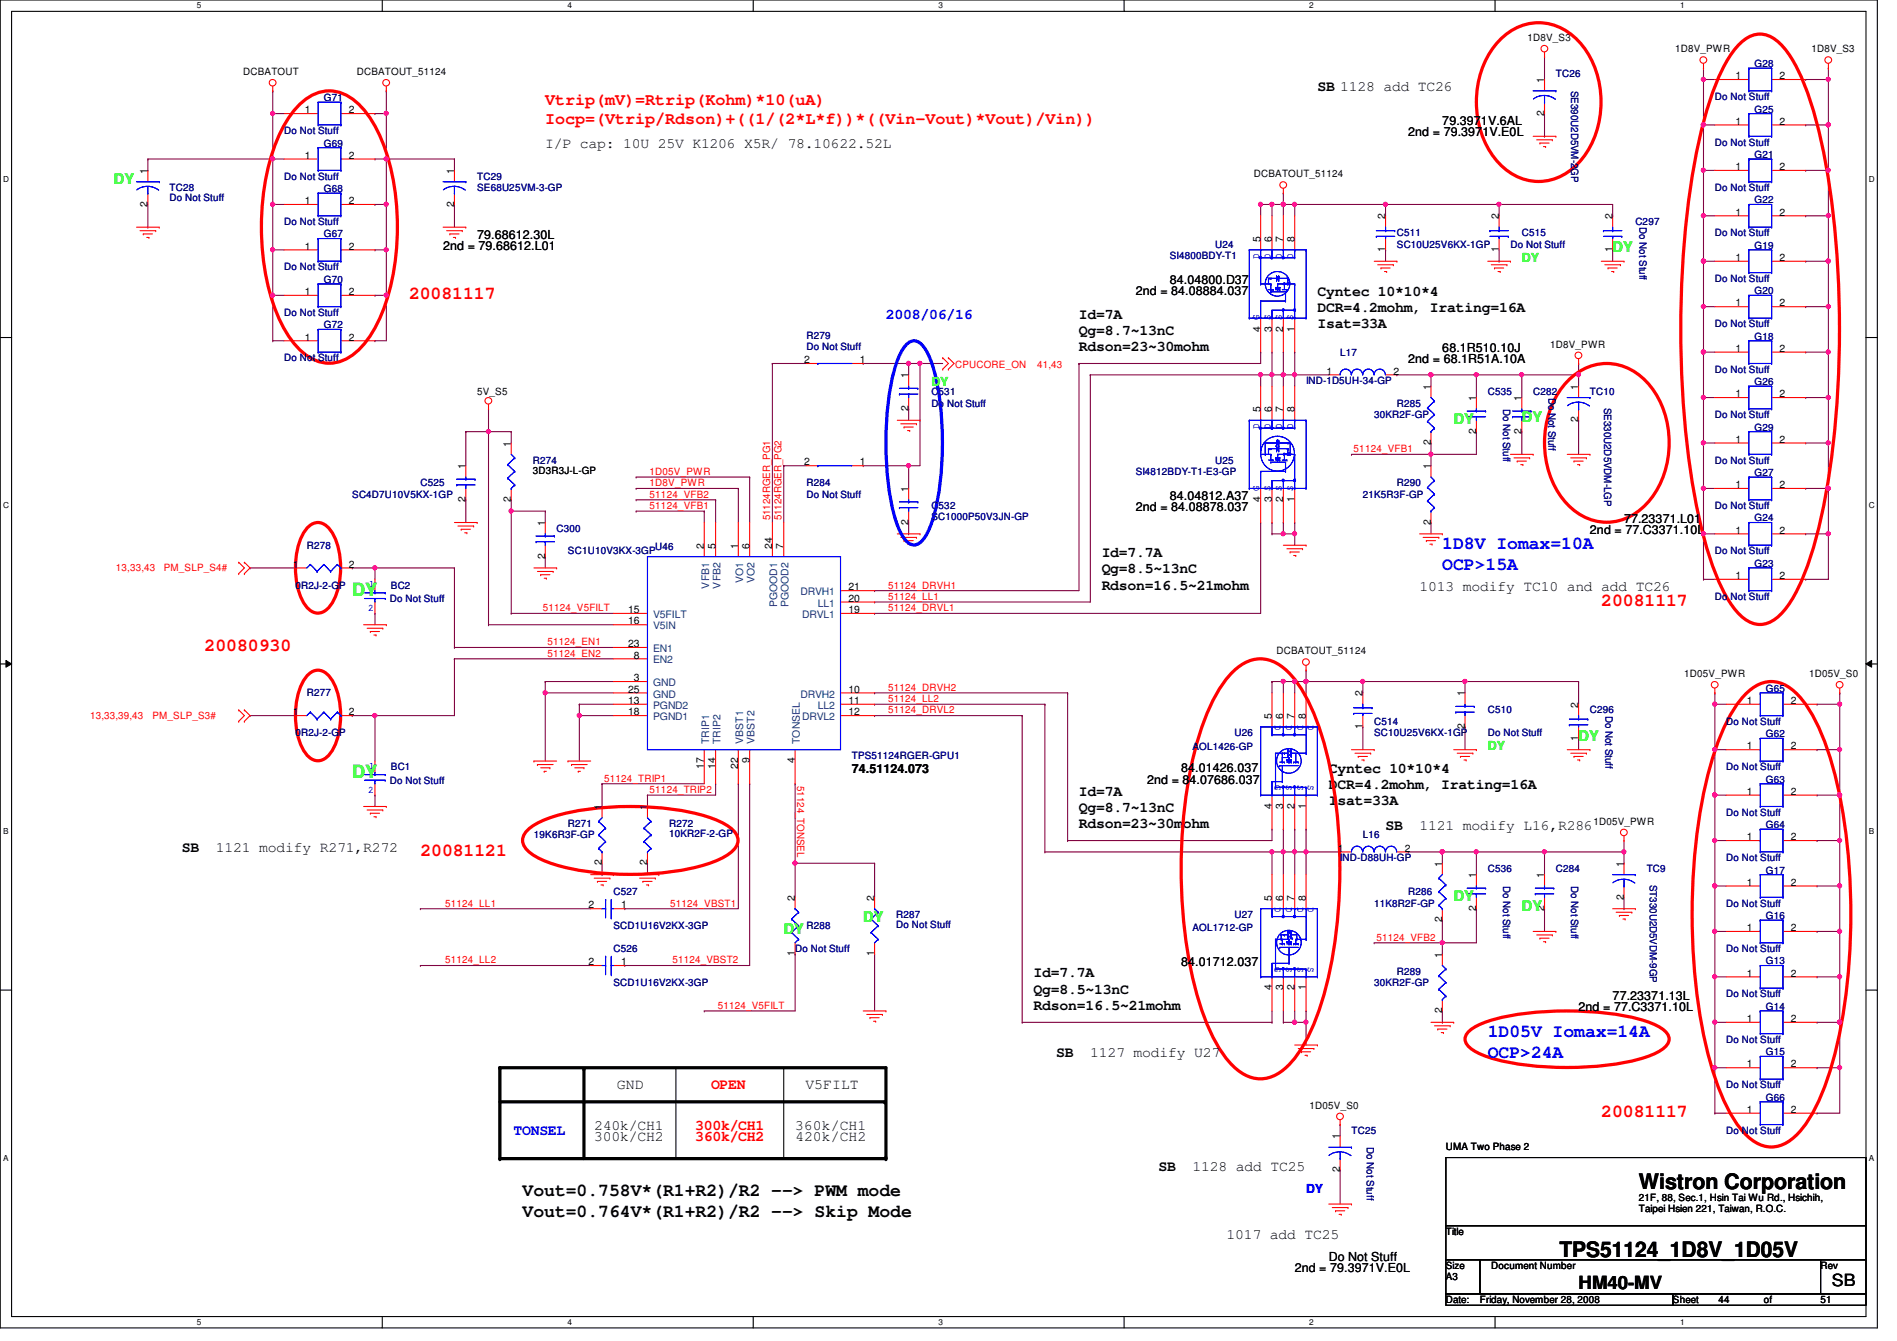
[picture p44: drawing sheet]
<svg xmlns="http://www.w3.org/2000/svg" width="297mm" height="210mm" viewBox="0 0 297 210" stroke-linecap="round" stroke-linejoin="round" font-family="sans-serif">
<defs><g id="words">
<g font-size="3.3">
<text x="256.6" y="186.1">Wistron Corporation</text>
<text x="244.2" y="196.8">TPS51124_1D8V_1D05V</text>
</g>
<g font-size="2.8" fill="#f00">
<text x="64" y="46.8">20081117</text>
<text x="250.7" y="94.8">20081117</text>
<text x="32" y="101.9">20080930</text>
<text x="65.8" y="133.9">20081121</text>
<text x="250.7" y="174.8">20081117</text>
</g>
<g font-size="2.8" fill="#00f">
<text x="225.8" y="85.9">1D8V Iomax=10A</text>
<text x="225.8" y="89.2">OCP&gt;15A</text>
<text x="233" y="162.4">1D05V Iomax=14A</text>
<text x="233" y="165.6">OCP&gt;24A</text>
</g>
<g font-size="2.8" fill="#0f0">
<text x="55.2" y="93.3">DY</text>
<text x="55.2" y="121.8">DY</text>
</g>
<g font-size="2.8">
<text x="81.8" y="187.3">Vout=0.758V*(R1+R2)/R2 --&gt; PWM mode</text>
<text x="81.8" y="190.5">Vout=0.764V*(R1+R2)/R2 --&gt; Skip Mode</text>
<text x="247.2" y="201.8">HM40-MV</text>
</g>
<g font-size="2.6" fill="#f00">
<text x="85.4" y="16.4">Vtrip(mV)=Rtrip(Kohm)*10(uA)</text>
<text x="85.4" y="19.3">Iocp=(Vtrip/Rdson)+((1/(2*L*f))*((Vin-Vout)*Vout)/Vin))</text>
</g>
<text font-size="2.6" x="286.8" y="201.3">SB</text>
<g font-size="2.3">
<text x="206.3" y="14.3">SB 1128 add TC26</text>
<text x="85.4" y="23.2">I/P cap: 10U 25V K1206 X5R/ 78.10622.52L</text>
<text x="206.3" y="46.3">Cyntec 10*10*4</text>
<text x="168.9" y="49.9">Id=7A</text>
<text x="168.9" y="52.4">Qg=8.7~13nC</text>
<text x="206.3" y="48.9">DCR=4.2mohm, Irating=16A</text>
<text x="206.3" y="51.4">Isat=33A</text>
<text x="168.9" y="54.9">Rdson=23~30mohm</text>
<text x="172.5" y="87.2">Id=7.7A</text>
<text x="172.5" y="89.7">Qg=8.5~13nC</text>
<text x="172.5" y="92.3">Rdson=16.5~21mohm</text>
<text x="222.3" y="92.5">1013 modify TC10 and add TC26</text>
<text x="168.9" y="124.5">Id=7A</text>
<text x="208.1" y="121">Cyntec 10*10*4</text>
<text x="208.1" y="123.5">DCR=4.2mohm, Irating=16A</text>
<text x="168.9" y="127.1">Qg=8.7~13nC</text>
<text x="168.9" y="129.6">Rdson=23~30mohm</text>
<text x="208.1" y="126.1">Isat=33A</text>
<text x="217" y="129.9">SB</text>
<text x="222.3" y="129.9">1121 modify L16,R286</text>
<text x="28.5" y="133.4">SB</text>
<text x="33.8" y="133.4">1121 modify R271,R272</text>
<text x="161.8" y="153">Id=7.7A</text>
<text x="161.8" y="155.5">Qg=8.5~13nC</text>
<text x="161.8" y="158.1">Rdson=16.5~21mohm</text>
<text x="165.4" y="165.4">SB</text>
<text x="170.7" y="165.4">1127 modify U27</text>
<text x="96.6" y="170.4">GND</text>
<text x="126.1" y="170.4">V5FILT</text>
<text x="93" y="178.6">300k/CH2</text>
<text x="93" y="176.8">240k/CH1</text>
<text x="124.5" y="178.6">420k/CH2</text>
<text x="124.5" y="176.8">360k/CH1</text>
<text x="181.4" y="183.2">SB</text>
<text x="186.7" y="183.2">1128 add TC25</text>
<text x="192.1" y="193.9">1017 add TC25</text>
</g>
<g font-size="2.3" fill="#0f0">
<text x="17.8" y="28.8">DY</text>
<text x="252.5" y="39.5">DY</text>
<text x="227.6" y="66.3">DY</text>
<text x="238.3" y="66.1">DY</text>
<text x="247.2" y="115.9">DY</text>
<text x="227.6" y="141">DY</text>
<text x="238.3" y="142.6">DY</text>
<text x="122.7" y="146.1">DY</text>
<text x="135.2" y="144.4">DY</text>
</g>
<g font-size="2.3" fill="#00f">
<text x="138.7" y="49.9">2008/06/16</text>
<text x="80.4" y="177.7">TONSEL</text>
</g>
<g font-size="2.3" fill="#f00">
<text x="111.3" y="170.4">OPEN</text>
<text x="108.8" y="176.8">300k/CH1</text>
<text x="108.8" y="178.6">360k/CH2</text>
</g>
<g font-size="1.9">
<text x="220.5" y="21.3">2nd = 79.3971V.E0L</text>
<text x="225.8" y="19.6">79.3971V.6AL</text>
<text x="69.4" y="39.1">2nd = 79.68612.L01</text>
<text x="74.7" y="37.3">79.68612.30L</text>
<text x="177.8" y="46.2">2nd = 84.08884.037</text>
<text x="183.2" y="44.4">84.04800.D37</text>
<text x="220.5" y="56.9">2nd = 68.1R51A.10A</text>
<text x="225.8" y="55.1">68.1R510.10J</text>
<text x="177.8" y="80">2nd = 84.08878.037</text>
<text x="183.2" y="78.2">84.04812.A37</text>
<text x="249" y="83.6">2nd = 77.C3371.10L</text>
<text x="254.3" y="81.8">77.23371.L01</text>
<text x="133.4" y="120.9">74.51124.073</text>
<text x="179.6" y="122.7">2nd = 84.07686.037</text>
<text x="185" y="120.9">84.01426.037</text>
<text x="185" y="151.1">84.01712.037</text>
<text x="247.2" y="158.2">2nd = 77.C3371.10L</text>
<text x="252.5" y="156.5">77.23371.13L</text>
<text x="208.1" y="197.4">Do Not Stuff</text>
<text x="202.7" y="199.1">2nd = 79.3971V.E0L</text>
</g>
<g font-size="1.9" fill="#0f0">
<text x="238.3" y="40.9">DY</text>
<text x="145.8" y="60.5">DY</text>
<text x="233" y="117.4">DY</text>
</g>
<text font-size="1.9" fill="#00f" x="204.5" y="186.7">DY</text>
<g font-size="1.6">
<text x="38.1" y="11.8">DCBATOUT</text>
<text x="55.9" y="11.8">DCBATOUT_51124</text>
<text x="239.2" y="6.4">1D8V_S3</text>
<text x="262.3" y="8.2">1D8V_PWR</text>
<text x="283.6" y="8.2">1D8V_S3</text>
<text x="47.7" y="17.7">1</text>
<text x="54.6" y="17.7">2</text>
<text x="241.8" y="13" transform="rotate(-90 241.8 13)">1</text>
<text x="271.7" y="12.4">1</text>
<text x="278.6" y="12.4">2</text>
<text x="241.8" y="18.1" transform="rotate(-90 241.8 18.1)">2</text>
<text x="271.7" y="19.5">1</text>
<text x="278.6" y="19.5">2</text>
<text x="23.1" y="27.2" transform="rotate(-90 23.1 27.2)">1</text>
<text x="47.7" y="24.8">1</text>
<text x="54.6" y="24.8">2</text>
<text x="71.1" y="27.2" transform="rotate(-90 71.1 27.2)">1</text>
<text x="196.3" y="27.8">DCBATOUT_51124</text>
<text x="271.7" y="26.6">1</text>
<text x="278.6" y="26.6">2</text>
<text x="23.1" y="32.3" transform="rotate(-90 23.1 32.3)">2</text>
<text x="47.7" y="32">1</text>
<text x="54.6" y="32">2</text>
<text x="71.1" y="32.3" transform="rotate(-90 71.1 32.3)">2</text>
<text x="216.9" y="34.3" transform="rotate(-90 216.9 34.3)">2</text>
<text x="234.7" y="34.3" transform="rotate(-90 234.7 34.3)">2</text>
<text x="252.5" y="34.3" transform="rotate(-90 252.5 34.3)">2</text>
<text x="271.7" y="33.7">1</text>
<text x="278.6" y="33.7">2</text>
<text x="47.7" y="39.1">1</text>
<text x="54.6" y="39.1">2</text>
<text x="197.4" y="37.9" transform="rotate(-90 197.4 37.9)">5</text>
<text x="199.1" y="37.9" transform="rotate(-90 199.1 37.9)">6</text>
<text x="200.9" y="37.9" transform="rotate(-90 200.9 37.9)">7</text>
<text x="202.7" y="37.9" transform="rotate(-90 202.7 37.9)">8</text>
<text x="216.9" y="39.5" transform="rotate(-90 216.9 39.5)">1</text>
<text x="234.7" y="39.5" transform="rotate(-90 234.7 39.5)">1</text>
<text x="252.5" y="39.5" transform="rotate(-90 252.5 39.5)">1</text>
<text x="271.7" y="40.9">1</text>
<text x="278.6" y="40.9">2</text>
<text x="47.7" y="46.2">1</text>
<text x="54.6" y="46.2">2</text>
<text x="271.7" y="48">1</text>
<text x="278.6" y="48">2</text>
<text x="47.7" y="53.3">1</text>
<text x="54.6" y="53.3">2</text>
<text x="197.4" y="51.9" transform="rotate(-90 197.4 51.9)">4 G</text>
<text x="199.1" y="51.9" transform="rotate(-90 199.1 51.9)">3 S</text>
<text x="200.9" y="51.9" transform="rotate(-90 200.9 51.9)">2 S</text>
<text x="202.7" y="51.9" transform="rotate(-90 202.7 51.9)">1 S</text>
<text x="125.9" y="56.9">2</text>
<text x="134.6" y="56.9">1</text>
<text x="142.2" y="59.2" transform="rotate(-90 142.2 59.2)">1</text>
<text x="207.7" y="58.6">1</text>
<text x="218.2" y="58.6">2</text>
<text x="242.7" y="54.4">1D8V_PWR</text>
<text x="271.7" y="55.1">1</text>
<text x="278.6" y="55.1">2</text>
<text x="74.7" y="61.9">5V_S5</text>
<text x="142.2" y="64.3" transform="rotate(-90 142.2 64.3)">2</text>
<text x="197.4" y="64.6" transform="rotate(-90 197.4 64.6)">5</text>
<text x="199.1" y="64.6" transform="rotate(-90 199.1 64.6)">6</text>
<text x="200.9" y="64.6" transform="rotate(-90 200.9 64.6)">7</text>
<text x="202.7" y="64.6" transform="rotate(-90 202.7 64.6)">8</text>
<text x="224" y="61" transform="rotate(-90 224 61)">1</text>
<text x="231.1" y="62.8" transform="rotate(-90 231.1 62.8)">1</text>
<text x="238.2" y="62.8" transform="rotate(-90 238.2 62.8)">1</text>
<text x="247.1" y="61" transform="rotate(-90 247.1 61)">1</text>
<text x="271.7" y="62.2">1</text>
<text x="278.6" y="62.2">2</text>
<text x="80" y="69.9" transform="rotate(-90 80 69.9)">1</text>
<text x="224" y="69.7" transform="rotate(-90 224 69.7)">2</text>
<text x="231.1" y="67.9" transform="rotate(-90 231.1 67.9)">2</text>
<text x="238.2" y="67.9" transform="rotate(-90 238.2 67.9)">2</text>
<text x="247.1" y="66.1" transform="rotate(-90 247.1 66.1)">2</text>
<text x="271.7" y="69.3">1</text>
<text x="278.6" y="69.3">2</text>
<text x="72.9" y="73.4" transform="rotate(-90 72.9 73.4)">1</text>
<text x="83.4" y="74.2">3D3R3J-L-GP</text>
<text x="125.9" y="72.9">2</text>
<text x="134.6" y="72.9">1</text>
<text x="142.2" y="77" transform="rotate(-90 142.2 77)">1</text>
<text x="224" y="73.4" transform="rotate(-90 224 73.4)">1</text>
<text x="271.7" y="76.4">1</text>
<text x="278.6" y="76.4">2</text>
<text x="72.9" y="78.6" transform="rotate(-90 72.9 78.6)">2</text>
<text x="80" y="78.6" transform="rotate(-90 80 78.6)">2</text>
<text x="85.3" y="82.3" transform="rotate(-90 85.3 82.3)">1</text>
<text x="142.2" y="82.1" transform="rotate(-90 142.2 82.1)">2</text>
<text x="197.4" y="78.6" transform="rotate(-90 197.4 78.6)">4 G</text>
<text x="199.1" y="78.6" transform="rotate(-90 199.1 78.6)">3 S</text>
<text x="200.9" y="78.6" transform="rotate(-90 200.9 78.6)">2 S</text>
<text x="202.7" y="78.6" transform="rotate(-90 202.7 78.6)">1 S</text>
<text x="224" y="82.1" transform="rotate(-90 224 82.1)">2</text>
<text x="271.7" y="83.5">1</text>
<text x="278.6" y="83.5">2</text>
<text x="45.9" y="88.9">1</text>
<text x="54.6" y="88.9">2</text>
<text x="85.3" y="87.5" transform="rotate(-90 85.3 87.5)">2</text>
<text x="110.2" y="85.9" transform="rotate(-90 110.2 85.9)">2</text>
<text x="112" y="85.9" transform="rotate(-90 112 85.9)">5</text>
<text x="115.6" y="85.9" transform="rotate(-90 115.6 85.9)">1</text>
<text x="117.3" y="85.9" transform="rotate(-90 117.3 85.9)">6</text>
<text x="120.9" y="85.9" transform="rotate(-90 120.9 85.9)">24</text>
<text x="122.7" y="85.9" transform="rotate(-90 122.7 85.9)">7</text>
<text x="98.4" y="96">15</text>
<text x="132.8" y="92.4">21</text>
<text x="132.8" y="94.2">20</text>
<text x="132.8" y="96">19</text>
<text x="271.7" y="90.6">1</text>
<text x="278.6" y="90.6">2</text>
<text x="98.4" y="97.7">16</text>
<text x="98.4" y="101.3">23</text>
<text x="99.3" y="103.1">8</text>
<text x="99.3" y="106.6">3</text>
<text x="199.9" y="102.4">DCBATOUT_51124</text>
<text x="263.7" y="106">1D05V_PWR</text>
<text x="283.3" y="106">1D05V_S0</text>
<text x="45.9" y="112">1</text>
<text x="54.6" y="112">2</text>
<text x="98.4" y="112">18</text>
<text x="98.4" y="110.2">13</text>
<text x="98.4" y="108.4">25</text>
<text x="132.8" y="108.4">10</text>
<text x="132.8" y="110.2">11</text>
<text x="132.8" y="112">12</text>
<text x="199.1" y="112.6" transform="rotate(-90 199.1 112.6)">5</text>
<text x="200.9" y="112.6" transform="rotate(-90 200.9 112.6)">6</text>
<text x="202.7" y="112.6" transform="rotate(-90 202.7 112.6)">7</text>
<text x="204.5" y="112.6" transform="rotate(-90 204.5 112.6)">8</text>
<text x="213.4" y="109" transform="rotate(-90 213.4 109)">2</text>
<text x="229.4" y="109" transform="rotate(-90 229.4 109)">1</text>
<text x="247.1" y="110.8" transform="rotate(-90 247.1 110.8)">2</text>
<text x="273.5" y="110.2">1</text>
<text x="280.4" y="110.2">2</text>
<text x="117.3" y="119.5" transform="rotate(-90 117.3 119.5)">9</text>
<text x="124.5" y="119.5" transform="rotate(-90 124.5 119.5)">4</text>
<text x="213.4" y="114.1" transform="rotate(-90 213.4 114.1)">1</text>
<text x="229.4" y="114.1" transform="rotate(-90 229.4 114.1)">2</text>
<text x="247.1" y="115.9" transform="rotate(-90 247.1 115.9)">1</text>
<text x="273.5" y="117.3">1</text>
<text x="280.4" y="117.3">2</text>
<text x="110.2" y="120.4" transform="rotate(-90 110.2 120.4)">17</text>
<text x="112" y="120.4" transform="rotate(-90 112 120.4)">14</text>
<text x="115.6" y="120.4" transform="rotate(-90 115.6 120.4)">22</text>
<text x="273.5" y="124.4">1</text>
<text x="280.4" y="124.4">2</text>
<text x="94.2" y="126.8" transform="rotate(-90 94.2 126.8)">1</text>
<text x="101.3" y="126.8" transform="rotate(-90 101.3 126.8)">1</text>
<text x="199.1" y="126.6" transform="rotate(-90 199.1 126.6)">4</text>
<text x="200.9" y="126.6" transform="rotate(-90 200.9 126.6)">3</text>
<text x="202.7" y="126.6" transform="rotate(-90 202.7 126.6)">2</text>
<text x="204.5" y="126.6" transform="rotate(-90 204.5 126.6)">1</text>
<text x="249.5" y="129.1">1D05V_PWR</text>
<text x="273.5" y="131.5">1</text>
<text x="280.4" y="131.5">2</text>
<text x="94.2" y="135.5" transform="rotate(-90 94.2 135.5)">2</text>
<text x="101.3" y="135.5" transform="rotate(-90 101.3 135.5)">2</text>
<text x="209.5" y="133.3">1</text>
<text x="220" y="133.3">2</text>
<text x="225.8" y="135.7" transform="rotate(-90 225.8 135.7)">1</text>
<text x="231.1" y="137.5" transform="rotate(-90 231.1 137.5)">1</text>
<text x="241.8" y="137.5" transform="rotate(-90 241.8 137.5)">1</text>
<text x="254.3" y="135.7" transform="rotate(-90 254.3 135.7)">1</text>
<text x="92.2" y="142.2">2</text>
<text x="97.3" y="142.2">1</text>
<text x="124.5" y="141" transform="rotate(-90 124.5 141)">2</text>
<text x="136.9" y="141" transform="rotate(-90 136.9 141)">2</text>
<text x="199.1" y="141" transform="rotate(-90 199.1 141)">5</text>
<text x="200.9" y="141" transform="rotate(-90 200.9 141)">6</text>
<text x="202.7" y="141" transform="rotate(-90 202.7 141)">7</text>
<text x="204.5" y="141" transform="rotate(-90 204.5 141)">8</text>
<text x="231.1" y="142.6" transform="rotate(-90 231.1 142.6)">2</text>
<text x="241.8" y="142.6" transform="rotate(-90 241.8 142.6)">2</text>
<text x="254.3" y="140.8" transform="rotate(-90 254.3 140.8)">2</text>
<text x="273.5" y="138.6">1</text>
<text x="280.4" y="138.6">2</text>
<text x="124.5" y="149.7" transform="rotate(-90 124.5 149.7)">1</text>
<text x="136.9" y="149.7" transform="rotate(-90 136.9 149.7)">1</text>
<text x="225.8" y="149.9" transform="rotate(-90 225.8 149.9)">1</text>
<text x="225.8" y="144.4" transform="rotate(-90 225.8 144.4)">2</text>
<text x="273.5" y="145.8">1</text>
<text x="280.4" y="145.8">2</text>
<text x="92.2" y="151.1">2</text>
<text x="97.3" y="151.1">1</text>
<text x="199.1" y="155" transform="rotate(-90 199.1 155)">4</text>
<text x="200.9" y="155" transform="rotate(-90 200.9 155)">3</text>
<text x="202.7" y="155" transform="rotate(-90 202.7 155)">2</text>
<text x="204.5" y="155" transform="rotate(-90 204.5 155)">1</text>
<text x="273.5" y="152.9">1</text>
<text x="280.4" y="152.9">2</text>
<text x="225.8" y="158.6" transform="rotate(-90 225.8 158.6)">2</text>
<text x="273.5" y="160">1</text>
<text x="280.4" y="160">2</text>
<text x="273.5" y="167.1">1</text>
<text x="280.4" y="167.1">2</text>
<text x="205.1" y="173.6">1D05V_S0</text>
<text x="209.8" y="178.4" transform="rotate(-90 209.8 178.4)">1</text>
<text x="226.4" y="180">UMA Two Phase 2</text>
<text x="273.5" y="174.2">1</text>
<text x="280.4" y="174.2">2</text>
<text x="209.8" y="183.5" transform="rotate(-90 209.8 183.5)">2</text>
<text x="256.6" y="188">21F, 88, Sec.1, Hsin Tai Wu Rd., Hsichih,</text>
<text x="256.6" y="189.8">Taipei Hsien 221, Taiwan, R.O.C.</text>
<text x="226.4" y="193.3">Title</text>
<text x="226.4" y="198.6">Size</text>
<text x="226.4" y="204">Date:</text>
<text x="226.4" y="200.4">A3</text>
<text x="231.7" y="204">Friday, November 28, 2008</text>
<text x="233.5" y="198.6">Document Number</text>
<text x="262" y="204">Sheet</text>
<text x="269.1" y="204">44</text>
<text x="276.2" y="204">of</text>
<text x="285.1" y="198.6">Rev</text>
<text x="285.1" y="204">51</text>
</g>
<g font-size="1.6" fill="#000080">
<text x="274.7" y="10.5">G28</text>
<text x="50.7" y="15.8">G71</text>
<text x="243.6" y="12.1">TC26</text>
<text x="246" y="14.2" transform="rotate(90 246 14.2)">SE390U2D5VM-2GP</text>
<text x="268.5" y="15.7">Do Not Stuff</text>
<text x="274.7" y="17.6">G25</text>
<text x="44.5" y="21">Do Not Stuff</text>
<text x="50.7" y="22.9">G69</text>
<text x="268.5" y="22.8">Do Not Stuff</text>
<text x="26.5" y="29.9">TC28</text>
<text x="44.5" y="28.1">Do Not Stuff</text>
<text x="74.7" y="28.1">TC29</text>
<text x="74.7" y="29.9">SE68U25VM-3-GP</text>
<text x="268.5" y="29.9">Do Not Stuff</text>
<text x="274.7" y="24.7">G21</text>
<text x="26.5" y="31.5">Do Not Stuff</text>
<text x="44.5" y="35.2">Do Not Stuff</text>
<text x="50.7" y="30.1">G68</text>
<text x="256.1" y="35.2">C297</text>
<text x="256.7" y="35.6" transform="rotate(90 256.7 35.6)">Do Not Stuff</text>
<text x="274.7" y="31.8">G22</text>
<text x="50.7" y="37.2">G67</text>
<text x="183.2" y="40.6">SI4800BDY-T1</text>
<text x="190.3" y="38.8">U24</text>
<text x="218.7" y="37">C511</text>
<text x="218.7" y="38.8">SC10U25V6KX-1GP</text>
<text x="236.5" y="38.8">Do Not Stuff</text>
<text x="238.3" y="37">C515</text>
<text x="268.5" y="37">Do Not Stuff</text>
<text x="274.7" y="38.9">G19</text>
<text x="44.5" y="42.3">Do Not Stuff</text>
<text x="50.7" y="44.3">G70</text>
<text x="268.5" y="44.1">Do Not Stuff</text>
<text x="274.7" y="46.1">G20</text>
<text x="44.5" y="49.4">Do Not Stuff</text>
<text x="50.7" y="51.4">G72</text>
<text x="126.3" y="53">R279</text>
<text x="268.5" y="51.2">Do Not Stuff</text>
<text x="274.7" y="53.2">G18</text>
<text x="44.5" y="56.6">Do Not Stuff</text>
<text x="126.3" y="54.8">Do Not Stuff</text>
<text x="209.8" y="55.7">L17</text>
<text x="268.5" y="58.3">Do Not Stuff</text>
<text x="145.8" y="61.9">C531</text>
<text x="145.8" y="63.7">Do Not Stuff</text>
<text x="204.5" y="60.1">IND-1D5UH-34-GP</text>
<text x="215.2" y="65.4">30KR2F-GP</text>
<text x="218.7" y="63.7">R285</text>
<text x="233" y="61.9">C535</text>
<text x="235.4" y="64" transform="rotate(90 235.4 64)">Do Not Stuff</text>
<text x="240.1" y="61.9">C282</text>
<text x="242.5" y="62.2" transform="rotate(90 242.5 62.2)">Do Not Stuff</text>
<text x="249" y="61.9">TC10</text>
<text x="251.2" y="63.8" transform="rotate(90 251.2 63.8)">SE330U2D5VDM-LGP</text>
<text x="268.5" y="65.4">Do Not Stuff</text>
<text x="274.7" y="60.3">G26</text>
<text x="274.7" y="67.4">G29</text>
<text x="55.2" y="77.9">SC4D7U10V5KX-1GP</text>
<text x="65.8" y="76.1">C525</text>
<text x="83.4" y="72.6">R274</text>
<text x="126.3" y="76.1">R284</text>
<text x="126.3" y="77.9">Do Not Stuff</text>
<text x="177.8" y="74.3">SI4812BDY-T1-E3-GP</text>
<text x="190.3" y="72.6">U25</text>
<text x="213.4" y="77.9">21K5R3F-GP</text>
<text x="218.7" y="76.1">R290</text>
<text x="268.5" y="72.6">Do Not Stuff</text>
<text x="274.7" y="74.5">G27</text>
<text x="87.2" y="83.2">C300</text>
<text x="145.8" y="79.7">C532</text>
<text x="145.8" y="81.4">SC1000P50V3JN-GP</text>
<text x="268.5" y="79.7">Do Not Stuff</text>
<text x="274.7" y="81.6">G24</text>
<text x="48" y="85.9">R278</text>
<text x="88.9" y="86.8">SC1U10V3KX-3GP</text>
<text x="102.6" y="86.1">U46</text>
<text x="268.5" y="86.8">Do Not Stuff</text>
<text x="274.7" y="88.7">G23</text>
<text x="46.3" y="92.1">0R2J-2-GP</text>
<text x="61" y="94.2">Do Not Stuff</text>
<text x="61.2" y="92.1">BC2</text>
<text x="268.5" y="93.9">Do Not Stuff</text>
<text x="48" y="109">R277</text>
<text x="215.2" y="113.5">C514</text>
<text x="233" y="111.7">C510</text>
<text x="249" y="111.7">C296</text>
<text x="251.4" y="112" transform="rotate(90 251.4 112)">Do Not Stuff</text>
<text x="270.3" y="113.5">Do Not Stuff</text>
<text x="276.5" y="108.3">G65</text>
<text x="46.3" y="115.2">0R2J-2-GP</text>
<text x="133.4" y="118.8">TPS51124RGER-GPU1</text>
<text x="186.7" y="117.3">AOL1426-GP</text>
<text x="193.3" y="115.2">U26</text>
<text x="215.2" y="115.2">SC10U25V6KX-1GP</text>
<text x="233" y="115.2">Do Not Stuff</text>
<text x="276.5" y="115.4">G62</text>
<text x="61" y="122.7">Do Not Stuff</text>
<text x="61.2" y="120.6">BC1</text>
<text x="270.3" y="120.6">Do Not Stuff</text>
<text x="276.5" y="122.5">G63</text>
<text x="83.6" y="131.2">19K6R3F-GP</text>
<text x="88.9" y="129.5">R271</text>
<text x="104.8" y="129.5">R272</text>
<text x="104.8" y="131.1">10KR2F-2-GP</text>
<text x="213.4" y="131.2">L16</text>
<text x="270.3" y="127.7">Do Not Stuff</text>
<text x="276.5" y="129.6">G64</text>
<text x="209.8" y="134.8">IND-D88UH-GP</text>
<text x="233" y="136.6">C536</text>
<text x="243.6" y="136.6">C284</text>
<text x="257.8" y="136.6">TC9</text>
<text x="270.3" y="134.8">Do Not Stuff</text>
<text x="276.5" y="136.7">G17</text>
<text x="96.1" y="140.1">C527</text>
<text x="140.3" y="143.7">R287</text>
<text x="193.3" y="143.7">U27</text>
<text x="215.2" y="141.9">11K8R2F-GP</text>
<text x="220.5" y="140.1">R286</text>
<text x="235.4" y="138.7" transform="rotate(90 235.4 138.7)">Do Not Stuff</text>
<text x="246" y="138.7" transform="rotate(90 246 138.7)">Do Not Stuff</text>
<text x="258.3" y="138.5" transform="rotate(90 258.3 138.5)">ST330U2D5VDM-9GP</text>
<text x="270.3" y="141.9">Do Not Stuff</text>
<text x="276.5" y="143.8">G16</text>
<text x="96.1" y="149">C526</text>
<text x="96.1" y="145.5">SCD1U16V2KX-3GP</text>
<text x="124.5" y="149">Do Not Stuff</text>
<text x="126.3" y="145.5">R288</text>
<text x="140.3" y="145.3">Do Not Stuff</text>
<text x="186.7" y="145.8">AOL1712-GP</text>
<text x="270.3" y="149">Do Not Stuff</text>
<text x="96.1" y="154.3">SCD1U16V2KX-3GP</text>
<text x="215.2" y="154.3">30KR2F-GP</text>
<text x="218.7" y="152.6">R289</text>
<text x="276.5" y="151">G13</text>
<text x="270.3" y="156.1">Do Not Stuff</text>
<text x="276.5" y="158.1">G14</text>
<text x="270.3" y="163.2">Do Not Stuff</text>
<text x="276.5" y="165.2">G15</text>
<text x="270.3" y="170.3">Do Not Stuff</text>
<text x="276.5" y="172.3">G66</text>
<text x="211.6" y="177.5">TC25</text>
<text x="214" y="179.6" transform="rotate(90 214 179.6)">Do Not Stuff</text>
<text x="270.3" y="177.5">Do Not Stuff</text>
</g>
<g font-size="1.6" fill="#00f">
<text x="197.1" y="40.6" transform="rotate(-90 197.1 40.6)">D</text>
<text x="198.9" y="40.6" transform="rotate(-90 198.9 40.6)">D</text>
<text x="200.7" y="40.6" transform="rotate(-90 200.7 40.6)">D</text>
<text x="202.5" y="40.6" transform="rotate(-90 202.5 40.6)">D</text>
<text x="197.1" y="50.1" transform="rotate(-90 197.1 50.1)">G</text>
<text x="198.9" y="50.1" transform="rotate(-90 198.9 50.1)">S</text>
<text x="200.7" y="50.1" transform="rotate(-90 200.7 50.1)">S</text>
<text x="202.5" y="50.1" transform="rotate(-90 202.5 50.1)">S</text>
<text x="197.1" y="67.2" transform="rotate(-90 197.1 67.2)">D</text>
<text x="198.9" y="67.2" transform="rotate(-90 198.9 67.2)">D</text>
<text x="200.7" y="67.2" transform="rotate(-90 200.7 67.2)">D</text>
<text x="202.5" y="67.2" transform="rotate(-90 202.5 67.2)">D</text>
<text x="197.1" y="76.8" transform="rotate(-90 197.1 76.8)">G</text>
<text x="198.9" y="76.8" transform="rotate(-90 198.9 76.8)">S</text>
<text x="200.7" y="76.8" transform="rotate(-90 200.7 76.8)">S</text>
<text x="202.5" y="76.8" transform="rotate(-90 202.5 76.8)">S</text>
<text x="57.7" y="95.6">2</text>
<text x="57.8" y="91.9">1</text>
<text x="199.6" y="113.5" transform="rotate(90 199.6 113.5)">D</text>
<text x="201.4" y="113.5" transform="rotate(90 201.4 113.5)">D</text>
<text x="203.2" y="113.5" transform="rotate(90 203.2 113.5)">D</text>
<text x="204.8" y="113.5" transform="rotate(90 204.8 113.5)">D</text>
<text x="57.7" y="124.1">2</text>
<text x="57.8" y="120.4">1</text>
<text x="199.6" y="122.9" transform="rotate(90 199.6 122.9)">G</text>
<text x="201.4" y="122.9" transform="rotate(90 201.4 122.9)">S</text>
<text x="203.2" y="122.9" transform="rotate(90 203.2 122.9)">S</text>
<text x="204.8" y="122.9" transform="rotate(90 204.8 122.9)">S</text>
<text x="199.6" y="141.9" transform="rotate(90 199.6 141.9)">D</text>
<text x="201.4" y="141.9" transform="rotate(90 201.4 141.9)">D</text>
<text x="203.2" y="141.9" transform="rotate(90 203.2 141.9)">D</text>
<text x="204.8" y="141.9" transform="rotate(90 204.8 141.9)">D</text>
<text x="199.6" y="151.3" transform="rotate(90 199.6 151.3)">G</text>
<text x="201.4" y="151.3" transform="rotate(90 201.4 151.3)">S</text>
<text x="203.2" y="151.3" transform="rotate(90 203.2 151.3)">S</text>
<text x="204.8" y="151.3" transform="rotate(90 204.8 151.3)">S</text>
</g>
<g font-size="1.6" fill="#f00">
<text x="149.6" y="57.6">CPUCORE_ON</text>
<text x="162.4" y="57.6">41,43</text>
<text x="212" y="70.8">51124_VFB1</text>
<text x="101.7" y="76.1">1D8V_PWR</text>
<text x="101.7" y="74.3">1D05V_PWR</text>
<text x="101.7" y="77.9">51124_VFB2</text>
<text x="101.7" y="79.7">51124_VFB1</text>
<text x="120.6" y="81.4" transform="rotate(-90 120.6 81.4)">51124RGER_PG1</text>
<text x="122.4" y="81.4" transform="rotate(-90 122.4 81.4)">51124RGER_PG2</text>
<text x="18.2" y="89.5">13,33,43</text>
<text x="25.7" y="89.5">PM_SLP_S4#</text>
<text x="85" y="95.7">51124_V5FILT</text>
<text x="139.1" y="92.1">51124_DRVH1</text>
<text x="139.1" y="93.9">51124_LL1</text>
<text x="139.1" y="95.7">51124_DRVL1</text>
<text x="85.7" y="101">51124_EN1</text>
<text x="85.7" y="102.8">51124_EN2</text>
<text x="14.1" y="112.6">13,33,39,43</text>
<text x="23.9" y="112.6">PM_SLP_S3#</text>
<text x="139.1" y="109.9">51124_LL2</text>
<text x="139.1" y="108.1">51124_DRVH2</text>
<text x="139.1" y="111.7">51124_DRVL2</text>
<text x="94.6" y="122.3">51124_TRIP1</text>
<text x="101.7" y="124.1">51124_TRIP2</text>
<text x="124.8" y="123" transform="rotate(90 124.8 123)">51124_TONSEL</text>
<text x="69.7" y="141.9">51124_LL1</text>
<text x="104.9" y="141.9">51124_VBST1</text>
<text x="215.5" y="147.2">51124_VFB2</text>
<text x="69.7" y="150.8">51124_LL2</text>
<text x="105.3" y="150.8">51124_VBST2</text>
<text x="112.4" y="157.9">51124_V5FILT</text>
</g>
<g font-size="1.6" fill="#004080">
<text x="111" y="92.1" transform="rotate(-90 111 92.1)">VFB1</text>
<text x="112.8" y="92.1" transform="rotate(-90 112.8 92.1)">VFB2</text>
<text x="116.4" y="91.3" transform="rotate(-90 116.4 91.3)">VO1</text>
<text x="118.1" y="91.3" transform="rotate(-90 118.1 91.3)">VO2</text>
<text x="121.7" y="95" transform="rotate(-90 121.7 95)">PGOOD1</text>
<text x="123.5" y="95" transform="rotate(-90 123.5 95)">PGOOD2</text>
<text x="125.3" y="93.2">DRVH1</text>
<text x="128.1" y="95">LL1</text>
<text x="102.3" y="98.5">V5IN</text>
<text x="102.3" y="96.7">V5FILT</text>
<text x="125.6" y="96.7">DRVL1</text>
<text x="102.3" y="103.8">EN2</text>
<text x="102.3" y="102.1">EN1</text>
<text x="102.3" y="107.4">GND</text>
<text x="102.3" y="112.7">PGND1</text>
<text x="102.3" y="111">PGND2</text>
<text x="102.3" y="109.2">GND</text>
<text x="125.3" y="109.2">DRVH2</text>
<text x="125.6" y="112.7">DRVL2</text>
<text x="128.1" y="111">LL2</text>
<text x="111" y="116.5" transform="rotate(-90 111 116.5)">TRIP1</text>
<text x="112.8" y="116.5" transform="rotate(-90 112.8 116.5)">TRIP2</text>
<text x="116.4" y="116.5" transform="rotate(-90 116.4 116.5)">VBST1</text>
<text x="118.1" y="116.5" transform="rotate(-90 118.1 116.5)">VBST2</text>
<text x="125.3" y="116.5" transform="rotate(-90 125.3 116.5)">TONSEL</text>
</g>
<g font-size="1.3">
<text x="30.8" y="1.3">5</text>
<text x="88.9" y="1.3">4</text>
<text x="146.9" y="1.3">3</text>
<text x="205" y="1.3">2</text>
<text x="263.1" y="1.3">1</text>
<text x=".5" y="28.4">D</text>
<text x="292.6" y="28.4">D</text>
<text x=".5" y="79.5">C</text>
<text x="292.6" y="79.5">C</text>
<text x=".5" y="130.6">B</text>
<text x="292.6" y="130.6">B</text>
<text x=".5" y="181.7">A</text>
<text x="292.6" y="181.7">A</text>
<text x="30.8" y="207.4">5</text>
<text x="88.9" y="207.4">4</text>
<text x="146.9" y="207.4">3</text>
<text x="205" y="207.4">2</text>
<text x="263.1" y="207.4">1</text>
</g>
</g></defs>
<path d="M0 0h294v207.9h-294zM1.8 1.8h290.4v204.3h-290.4z" fill="none" stroke="#000" stroke-width=".17"/>
<g fill="#fff">
<path d="M30.8 .2h.7v1.4h-.7z"/>
<path d="M30.8 206.2h.7v1.4h-.7z"/>
</g>
<path d="M59.9 0v1.8M59.9 206.1v1.8" fill="none" stroke="#000" stroke-width=".17"/>
<g fill="#fff">
<path d="M88.9 .2h.6v1.4h-.6z"/>
<path d="M88.9 206.2h.6v1.4h-.6z"/>
</g>
<path d="M117.9 0v1.8M117.9 206.1v1.8" fill="none" stroke="#000" stroke-width=".17"/>
<g fill="#fff">
<path d="M146.9 .2h.7v1.4h-.7z"/>
<path d="M146.9 206.2h.7v1.4h-.7z"/>
</g>
<path d="M176 0v1.8M176 206.1v1.8" fill="none" stroke="#000" stroke-width=".17"/>
<g fill="#fff">
<path d="M205 .2h.7v1.4h-.7z"/>
<path d="M205 206.2h.7v1.4h-.7z"/>
</g>
<path d="M234.1 0v1.8M234.1 206.1v1.8" fill="none" stroke="#000" stroke-width=".17"/>
<g fill="#fff">
<path d="M263.1 .2h.7v1.4h-.7z"/>
<path d="M263.1 206.2h.7v1.4h-.7z"/>
<path d="M.5 27.3h.9v1.4h-.9z"/>
<path d="M292.6 27.3h.9v1.4h-.9z"/>
<path d="M.5 78.4h.9v1.4h-.9z"/>
<path d="M292.6 78.4h.9v1.4h-.9z"/>
</g>
<path d="M0 52.8h1.8M292.2 52.8h1.8" fill="none" stroke="#000" stroke-width=".17"/>
<g fill="#fff">
<path d="M.5 129.5h.8v1.4h-.8z"/>
<path d="M292.6 129.5h.9v1.4h-.9z"/>
</g>
<path d="M0 103.9h1.8M292.2 103.9h1.8" fill="none" stroke="#000" stroke-width=".17"/>
<path d="M.9 103.4l.9 .5-.9 .5zM292.2 103.9l.9-.5v1z" fill="#000"/>
<path d="M.9 103.4l.9 .5-.9 .5zM292.2 103.9l.9-.5v1z" fill="none" stroke="#000" stroke-width=".16"/>
<g fill="#fff">
<path d="M.5 180.5h.8v1.4h-.8z"/>
<path d="M292.6 180.5h.9v1.4h-.9z"/>
</g>
<path d="M0 155h1.8M292.2 155h1.8" fill="none" stroke="#000" stroke-width=".17"/>
<g fill="none" stroke="#800040" stroke-width=".17">
<path d="M23.2 24.9h.1M23.2 26.7h.1M23.2 35.6h.1M23.2 24.9h19.5M23.2 24.9v1.8M23.2 32v3.6M144.1 56.9h.1M144.1 56.9h3.5M122.7 72.9h.1M122.7 72.9h3.6M163.6 133.3h.1M163.6 133.3h35.6"/>
<path d="M199.2 133.3h.1M199.2 133.3v3.6M204.5 133.3h.1M204.5 133.3v3.6M254.3 133.3h.1M254.3 131.6v1.7M160.1 160h.1M160.1 160h39.1"/>
</g>
<circle cx="254.3" cy="133.3" r=".32" fill="#f0f"/>
<circle cx="254.3" cy="133.3" r=".32" fill="none" stroke="#f0f" stroke-width=".17"/>
<path d="M199.2 106.7h.1M199.2 106.7v1.8M202.7 106.7h.1M202.7 106.7v1.8M204.5 104.9h.1M204.5 104.9v1.8h-1.8M167.2 131.6h.1M167.2 131.6h32" fill="none" stroke="#800040" stroke-width=".17"/>
<circle cx="204.5" cy="106.7" r=".32" fill="#f0f"/>
<circle cx="204.5" cy="106.7" r=".32" fill="none" stroke="#f0f" stroke-width=".17"/>
<circle cx="202.7" cy="106.7" r=".32" fill="#f0f"/>
<circle cx="202.7" cy="106.7" r=".32" fill="none" stroke="#f0f" stroke-width=".17"/>
<path d="M201 106.7h.1M201 106.7v1.8M220.5 133.3h.1M220.5 133.3h5.3M241.8 133.3h.1M241.8 133.3h12.5" fill="none" stroke="#800040" stroke-width=".17"/>
<circle cx="241.8" cy="133.3" r=".32" fill="#f0f"/>
<circle cx="241.8" cy="133.3" r=".32" fill="none" stroke="#f0f" stroke-width=".17"/>
<path d="M204.5 106.7h.1M204.5 106.7h8.9" fill="none" stroke="#800040" stroke-width=".17"/>
<circle cx="204.5" cy="106.7" r=".32" fill="#f0f"/>
<circle cx="204.5" cy="106.7" r=".32" fill="none" stroke="#f0f" stroke-width=".17"/>
<path d="M268.5 152.9h.1M268.5 152.9v7.1M268.5 160h.1M268.5 160h1.8M284.5 160h.1M284.5 160h3.6M288.1 167.1h.1M288.1 167.1v7.1" fill="none" stroke="#800040" stroke-width=".17"/>
<circle cx="288" cy="167.1" r=".32" fill="#f0f"/>
<circle cx="288" cy="167.1" r=".32" fill="none" stroke="#f0f" stroke-width=".17"/>
<path d="M268.5 160h.1M268.5 160v7.1" fill="none" stroke="#800040" stroke-width=".17"/>
<circle cx="268.5" cy="167.1" r=".32" fill="#f0f"/>
<circle cx="268.5" cy="167.1" r=".32" fill="none" stroke="#f0f" stroke-width=".17"/>
<circle cx="268.5" cy="160" r=".32" fill="#f0f"/>
<circle cx="268.5" cy="160" r=".32" fill="none" stroke="#f0f" stroke-width=".17"/>
<path d="M288.1 152.9h.1M288.1 152.9v7.1M268.5 167.1h.1M268.5 174.2h.1M268.5 167.1h1.8M268.5 174.2h1.8M268.5 167.1v7.1M284.5 174.2h.1M284.5 174.2h3.6" fill="none" stroke="#800040" stroke-width=".17"/>
<circle cx="288" cy="160" r=".32" fill="#f0f"/>
<circle cx="288" cy="160" r=".32" fill="none" stroke="#f0f" stroke-width=".17"/>
<circle cx="288" cy="152.9" r=".32" fill="#f0f"/>
<circle cx="288" cy="152.9" r=".32" fill="none" stroke="#f0f" stroke-width=".17"/>
<path d="M225.8 133.3h.1M225.8 133.3v1.8M284.5 167.1h.1M284.5 167.1h3.6" fill="none" stroke="#800040" stroke-width=".17"/>
<circle cx="225.8" cy="133.3" r=".32" fill="#f0f"/>
<circle cx="225.8" cy="133.3" r=".32" fill="none" stroke="#f0f" stroke-width=".17"/>
<path d="M199.2 106.7h.1M199.2 106.7h1.8M199.2 129.8h.1M199.2 133.3h.1M199.2 133.3h1.8M199.2 129.8v1.8M202.7 129.8h.1M202.7 129.8v3.5M204.5 133.3h.1M204.5 133.3h5.3" fill="none" stroke="#800040" stroke-width=".17"/>
<circle cx="199.1" cy="133.3" r=".32" fill="#f0f"/>
<circle cx="199.1" cy="133.3" r=".32" fill="none" stroke="#f0f" stroke-width=".17"/>
<path d="M201 106.7h.1M201 106.7h1.7" fill="none" stroke="#800040" stroke-width=".17"/>
<circle cx="200.9" cy="106.7" r=".32" fill="#f0f"/>
<circle cx="200.9" cy="106.7" r=".32" fill="none" stroke="#f0f" stroke-width=".17"/>
<path d="M215.2 147.6h.1M215.2 147.6h10.6" fill="none" stroke="#800040" stroke-width=".17"/>
<circle cx="225.8" cy="147.5" r=".32" fill="#f0f"/>
<circle cx="225.8" cy="147.5" r=".32" fill="none" stroke="#f0f" stroke-width=".17"/>
<path d="M225.8 133.3h.1M225.8 133.3h5.4M231.2 133.3h.1M231.2 133.3v3.6M225.8 144h.1M225.8 144v3.6" fill="none" stroke="#800040" stroke-width=".17"/>
<circle cx="225.8" cy="133.3" r=".32" fill="#f0f"/>
<circle cx="225.8" cy="133.3" r=".32" fill="none" stroke="#f0f" stroke-width=".17"/>
<path d="M58.7 88.9h.1M58.7 88.9h12.5M71.2 101.3h.1M71.2 101.3h24.9M136.9 110.2h.1M136.9 110.2h26.7M58.7 124.5h.1M58.7 124.5v1.7" fill="none" stroke="#800040" stroke-width=".17"/>
<circle cx="58.7" cy="88.9" r=".32" fill="#f0f"/>
<circle cx="58.7" cy="88.9" r=".32" fill="none" stroke="#f0f" stroke-width=".17"/>
<path d="M71.2 88.9h.1M71.2 88.9v12.4M85.4 108.5h.1M85.4 108.5h10.7M85.4 108.5v10.6" fill="none" stroke="#800040" stroke-width=".17"/>
<circle cx="85.4" cy="108.4" r=".32" fill="#f0f"/>
<circle cx="85.4" cy="108.4" r=".32" fill="none" stroke="#f0f" stroke-width=".17"/>
<path d="M90.7 112h.1M90.7 112h5.4M90.7 112v7.1" fill="none" stroke="#800040" stroke-width=".17"/>
<circle cx="90.7" cy="112" r=".32" fill="#f0f"/>
<circle cx="90.7" cy="112" r=".32" fill="none" stroke="#f0f" stroke-width=".17"/>
<g fill="none" stroke="#800040" stroke-width=".17">
<path d="M231.2 58.7h.1M231.2 58.7h7.1M238.3 58.7h.1M238.3 58.7v3.5M211.6 71.1h.1M224.1 69.3h.1M224.1 71.1h.1M224.1 69.3v1.8M231.2 67.6h.1M231.2 67.6v3.5h-19.6M85.4 106.7h.1M85.4 106.7v1.8"/>
<path d="M85.4 106.7h10.7M90.7 110.2h.1M90.7 110.2h5.4M90.7 110.2v1.8M160.1 112h.1M160.1 112v48"/>
</g>
<circle cx="224" cy="71.1" r=".32" fill="#f0f"/>
<circle cx="224" cy="71.1" r=".32" fill="none" stroke="#f0f" stroke-width=".17"/>
<path d="M199.2 58.7h.1M199.2 58.7v1.8M201 58.7h.1M201 58.7h1.7M224.1 71.1h.1M224.1 71.1v1.8" fill="none" stroke="#800040" stroke-width=".17"/>
<circle cx="202.7" cy="58.6" r=".32" fill="#f0f"/>
<circle cx="202.7" cy="58.6" r=".32" fill="none" stroke="#f0f" stroke-width=".17"/>
<circle cx="200.9" cy="58.6" r=".32" fill="#f0f"/>
<circle cx="200.9" cy="58.6" r=".32" fill="none" stroke="#f0f" stroke-width=".17"/>
<path d="M170.7 58.7h.1M170.7 58.7h26.7M224.1 81.8h.1M224.1 81.8v1.8" fill="none" stroke="#800040" stroke-width=".17"/>
<circle cx="197.4" cy="58.6" r=".32" fill="#f0f"/>
<circle cx="197.4" cy="58.6" r=".32" fill="none" stroke="#f0f" stroke-width=".17"/>
<path d="M217 32h.1M217 32v1.8M199.2 55.1h.1M199.2 58.7h.1M199.2 55.1v3.6M199.2 58.7h1.8M201 58.7h.1M201 58.7v1.8M202.7 55.1h.1M202.7 55.1v3.6" fill="none" stroke="#800040" stroke-width=".17"/>
<circle cx="199.1" cy="58.6" r=".32" fill="#f0f"/>
<circle cx="199.1" cy="58.6" r=".32" fill="none" stroke="#f0f" stroke-width=".17"/>
<path d="M217 39.1h.1M217 39.1v1.8M199.2 81.8h.1M199.2 83.6h.1M199.2 81.8v1.8M199.2 83.6h3.5M201 83.6h.1M202.7 81.8h.1M202.7 83.6h.1M202.7 81.8v3.5" fill="none" stroke="#800040" stroke-width=".17"/>
<circle cx="202.7" cy="83.5" r=".32" fill="#f0f"/>
<circle cx="202.7" cy="83.5" r=".32" fill="none" stroke="#f0f" stroke-width=".17"/>
<circle cx="200.9" cy="83.5" r=".32" fill="#f0f"/>
<circle cx="200.9" cy="83.5" r=".32" fill="none" stroke="#f0f" stroke-width=".17"/>
<path d="M197.4 32h.1M197.4 32v1.8M202.7 32h.1M202.7 32v1.8M168.9 56.9h.1M168.9 56.9h28.5M197.4 81.8h.1M197.4 81.8v14.2M201 81.8h.1M201 81.8v1.8" fill="none" stroke="#800040" stroke-width=".17"/>
<circle cx="197.4" cy="32" r=".32" fill="#f0f"/>
<circle cx="197.4" cy="32" r=".32" fill="none" stroke="#f0f" stroke-width=".17"/>
<path d="M201 30.2h.1M201 32h.1M201 30.2v1.8M201 32h1.7" fill="none" stroke="#800040" stroke-width=".17"/>
<circle cx="200.9" cy="32" r=".32" fill="#f0f"/>
<circle cx="200.9" cy="32" r=".32" fill="none" stroke="#f0f" stroke-width=".17"/>
<path d="M199.2 32h.1M199.2 32h1.8M201 32h.1M201 32v1.8" fill="none" stroke="#800040" stroke-width=".17"/>
<circle cx="200.9" cy="32" r=".32" fill="#f0f"/>
<circle cx="200.9" cy="32" r=".32" fill="none" stroke="#f0f" stroke-width=".17"/>
<circle cx="199.1" cy="32" r=".32" fill="#f0f"/>
<circle cx="199.1" cy="32" r=".32" fill="none" stroke="#f0f" stroke-width=".17"/>
<path d="M199.2 32h.1M199.2 32v1.8M234.7 32h.1M234.7 32h17.8M218.7 58.7h.1M218.7 58.7h5.4" fill="none" stroke="#800040" stroke-width=".17"/>
<circle cx="234.7" cy="32" r=".32" fill="#f0f"/>
<circle cx="234.7" cy="32" r=".32" fill="none" stroke="#f0f" stroke-width=".17"/>
<path d="M202.7 58.7h.1M202.7 58.7v1.8M224.1 58.7h.1M224.1 58.7v1.8M247.2 58.7h.1M247.2 58.7v1.8" fill="none" stroke="#800040" stroke-width=".17"/>
<circle cx="224" cy="58.6" r=".32" fill="#f0f"/>
<circle cx="224" cy="58.6" r=".32" fill="none" stroke="#f0f" stroke-width=".17"/>
<g fill="none" stroke="#800040" stroke-width=".17">
<path d="M197.4 32h.1M197.4 32h1.8M252.5 39.1h.1M252.5 39.1v1.8M197.4 55.1h.1M197.4 58.7h.1M197.4 58.7h1.8M197.4 55.1v1.8M197.4 58.7v1.8M201 55.1h.1M201 55.1v3.6M202.7 58.7h.1"/>
<path d="M202.7 58.7h5.4M231.2 58.7h.1M231.2 58.7v3.5M247.2 65.8h.1M247.2 65.8v5.3"/>
</g>
<circle cx="231.2" cy="58.6" r=".32" fill="#f0f"/>
<circle cx="231.2" cy="58.6" r=".32" fill="none" stroke="#f0f" stroke-width=".17"/>
<path d="M224.1 58.7h.1M224.1 58.7h7.1" fill="none" stroke="#800040" stroke-width=".17"/>
<circle cx="224" cy="58.6" r=".32" fill="#f0f"/>
<circle cx="224" cy="58.6" r=".32" fill="none" stroke="#f0f" stroke-width=".17"/>
<path d="M286.3 10.7h.1M286.3 10.7v1.7M55.2 88.9h.1M55.2 88.9h3.5M136.9 92.5h.1M136.9 94.2h.1M136.9 92.5h32M136.9 94.2h33.8" fill="none" stroke="#800040" stroke-width=".17"/>
<circle cx="286.3" cy="12.4" r=".32" fill="#f0f"/>
<circle cx="286.3" cy="12.4" r=".32" fill="none" stroke="#f0f" stroke-width=".17"/>
<path d="M55.2 112h.1M55.2 112h3.5M268.5 108.5h.1M268.5 108.5v1.7M288.1 108.5h.1M288.1 108.5v1.7M231.2 133.3h.1M231.2 133.3h10.6M241.8 133.3h.1M241.8 133.3v3.6M241.8 142.2h.1M241.8 142.2v3.6" fill="none" stroke="#800040" stroke-width=".17"/>
<circle cx="231.2" cy="133.3" r=".32" fill="#f0f"/>
<circle cx="231.2" cy="133.3" r=".32" fill="none" stroke="#f0f" stroke-width=".17"/>
<path d="M170.7 58.7h.1M170.7 58.7v35.5M238.3 67.6h.1M238.3 67.6v3.5M167.2 108.5h.1M167.2 108.5v23.1M124.5 122.7h.1M124.5 135.1h.1M124.5 122.7v17.8M124.5 149.4h.1M124.5 149.4v8.8" fill="none" stroke="#800040" stroke-width=".17"/>
<circle cx="124.5" cy="135.1" r=".32" fill="#f0f"/>
<circle cx="124.5" cy="135.1" r=".32" fill="none" stroke="#f0f" stroke-width=".17"/>
<path d="M58.7 96h.1M58.7 96v1.8M58.7 112h.1M58.7 112v7.1M124.5 135.1h.1M124.5 135.1h12.4M136.9 135.1h.1M136.9 135.1v5.4M110.3 158.2h.1M110.3 158.2h14.2M136.9 149.4h.1M136.9 149.4v8.8" fill="none" stroke="#800040" stroke-width=".17"/>
<circle cx="58.7" cy="112" r=".32" fill="#f0f"/>
<circle cx="58.7" cy="112" r=".32" fill="none" stroke="#f0f" stroke-width=".17"/>
<g fill="none" stroke="#800040" stroke-width=".17">
<path d="M58.7 53.3h.1M58.7 53.3h1.8M58.7 88.9h.1M58.7 88.9v1.8M163.6 110.2h.1M163.6 110.2v23.1M247.2 106.7h.1M247.2 115.6h.1M247.2 106.7v3.5M247.2 115.6v1.7M288.1 110.2h.1M288.1 110.2v7.1"/>
<path d="M268.5 152.9h.1M268.5 145.8h.1M268.5 152.9h1.8M268.5 145.8v7.1M284.5 152.9h.1M284.5 152.9h3.6"/>
</g>
<circle cx="268.5" cy="152.9" r=".32" fill="#f0f"/>
<circle cx="268.5" cy="152.9" r=".32" fill="none" stroke="#f0f" stroke-width=".17"/>
<path d="M286.3 12.4h.1M286.3 12.4v7.2M39.2 88.9h.1M39.2 88.9h7.1M288.1 145.8h.1M288.1 145.8v7.1" fill="none" stroke="#800040" stroke-width=".17"/>
<circle cx="286.3" cy="19.5" r=".32" fill="#f0f"/>
<circle cx="286.3" cy="19.5" r=".32" fill="none" stroke="#f0f" stroke-width=".17"/>
<path d="M60.5 14.2h.1M60.5 14.2v3.6M42.7 24.9h.1M42.7 24.9v7.1M136.9 108.5h.1M136.9 108.5h30.3" fill="none" stroke="#800040" stroke-width=".17"/>
<circle cx="42.7" cy="24.9" r=".32" fill="#f0f"/>
<circle cx="42.7" cy="24.9" r=".32" fill="none" stroke="#f0f" stroke-width=".17"/>
<path d="M60.5 24.9h.1M60.5 24.9v7.1" fill="none" stroke="#800040" stroke-width=".17"/>
<circle cx="60.5" cy="24.9" r=".32" fill="#f0f"/>
<circle cx="60.5" cy="24.9" r=".32" fill="none" stroke="#f0f" stroke-width=".17"/>
<path d="M42.7 17.8h.1M42.7 14.2h.1M42.7 17.8h1.8M42.7 14.2v3.6M58.7 17.8h.1M58.7 17.8h1.8M60.5 17.8h.1M60.5 17.8v7.1" fill="none" stroke="#800040" stroke-width=".17"/>
<circle cx="60.5" cy="17.8" r=".32" fill="#f0f"/>
<circle cx="60.5" cy="17.8" r=".32" fill="none" stroke="#f0f" stroke-width=".17"/>
<path d="M42.7 17.8h.1M42.7 17.8v7.1M42.7 46.2h.1M42.7 46.2h1.8" fill="none" stroke="#800040" stroke-width=".17"/>
<circle cx="42.7" cy="17.8" r=".32" fill="#f0f"/>
<circle cx="42.7" cy="17.8" r=".32" fill="none" stroke="#f0f" stroke-width=".17"/>
<path d="M42.7 39.1h.1M42.7 32h.1M42.7 39.1h1.8M42.7 32h1.8M42.7 32v7.1" fill="none" stroke="#800040" stroke-width=".17"/>
<circle cx="42.7" cy="32" r=".32" fill="#f0f"/>
<circle cx="42.7" cy="32" r=".32" fill="none" stroke="#f0f" stroke-width=".17"/>
<path d="M42.7 24.9h.1M42.7 24.9h1.8M58.7 39.1h.1M58.7 32h.1M58.7 32h1.8M60.5 32h.1M60.5 32v7.1h-1.8M58.7 46.2h.1M58.7 46.2h1.8" fill="none" stroke="#800040" stroke-width=".17"/>
<circle cx="60.5" cy="32" r=".32" fill="#f0f"/>
<circle cx="60.5" cy="32" r=".32" fill="none" stroke="#f0f" stroke-width=".17"/>
<path d="M58.7 24.9h.1M58.7 24.9h1.8M60.5 39.1h.1M60.5 39.1v7.1" fill="none" stroke="#800040" stroke-width=".17"/>
<circle cx="60.5" cy="46.2" r=".32" fill="#f0f"/>
<circle cx="60.5" cy="46.2" r=".32" fill="none" stroke="#f0f" stroke-width=".17"/>
<circle cx="60.5" cy="39.1" r=".32" fill="#f0f"/>
<circle cx="60.5" cy="39.1" r=".32" fill="none" stroke="#f0f" stroke-width=".17"/>
<path d="M42.7 39.1h.1M42.7 39.1v7.1" fill="none" stroke="#800040" stroke-width=".17"/>
<circle cx="42.7" cy="46.2" r=".32" fill="#f0f"/>
<circle cx="42.7" cy="46.2" r=".32" fill="none" stroke="#f0f" stroke-width=".17"/>
<circle cx="42.7" cy="39.1" r=".32" fill="#f0f"/>
<circle cx="42.7" cy="39.1" r=".32" fill="none" stroke="#f0f" stroke-width=".17"/>
<g fill="none" stroke="#800040" stroke-width=".17">
<path d="M120.9 56.9h.1M120.9 56.9v24.9M76.5 67.6h.1M76.5 67.6v30.2M71.2 103.1h.1M71.2 103.1h24.9M101.4 135.1h.1M101.4 135.1v1.8M115.6 122.7h.1M115.6 122.7v19.5h-17.8M117.4 122.7h.1M117.4 122.7v28.4h-19.6"/>
<path d="M201 133.3h.1M201 133.3v3.6M65.8 151.1h.1M65.8 142.2h.1M65.8 142.2h26.7M65.8 151.1h26.7M97.8 142.2h.1M97.8 151.1h.1"/>
</g>
<circle cx="76.5" cy="67.5" r=".32" fill="#f0f"/>
<circle cx="76.5" cy="67.5" r=".32" fill="none" stroke="#f0f" stroke-width=".17"/>
<path d="M76.5 67.6h.1M76.5 67.6h3.5M80 67.6h.1M80 67.6v1.7M76.5 97.8h.1M76.5 97.8h19.6M80 80h.1M80 80v16" fill="none" stroke="#800040" stroke-width=".17"/>
<circle cx="80" cy="80" r=".32" fill="#f0f"/>
<circle cx="80" cy="80" r=".32" fill="none" stroke="#f0f" stroke-width=".17"/>
<g fill="none" stroke="#800040" stroke-width=".17">
<path d="M72.9 67.6h.1M72.9 78.2h.1M72.9 67.6v5.3M72.9 78.2v3.6M76.5 64h.1M76.5 64v3.6h-3.6M80 78.2h.1M80 78.2v1.8M99.6 76.5h.1M99.6 74.7h.1M99.6 78.2h.1M99.6 76.5h16"/>
<path d="M99.6 74.7h17.8M99.6 78.2h12.5M112.1 78.2h.1M112.1 78.2v3.6M115.6 76.5h.1M115.6 76.5v5.3M117.4 74.7h.1M117.4 74.7v7.1M80 96h.1M80 80h.1M80 96h16.1M80 80h5.4"/>
<path d="M85.4 80h.1M85.4 87.1h.1M85.4 80v1.8M85.4 87.1v1.8M99.6 80h.1M99.6 80h10.7M110.3 80h.1M110.3 80v1.8M136.9 112h.1M136.9 112h23.2M268.5 110.2h.1M268.5 110.2v7.1"/>
<path d="M101.4 124.5h.1M101.4 124.5v1.7M112.1 122.7h.1M112.1 122.7v1.8h-10.7"/>
</g>
<circle cx="268.5" cy="110.2" r=".32" fill="#f0f"/>
<circle cx="268.5" cy="110.2" r=".32" fill="none" stroke="#f0f" stroke-width=".17"/>
<path d="M122.7 72.9h.1M122.7 72.9v8.9M268.5 110.2h.1M268.5 110.2h1.8M284.5 110.2h.1M284.5 110.2h3.6" fill="none" stroke="#800040" stroke-width=".17"/>
<circle cx="288" cy="110.2" r=".32" fill="#f0f"/>
<circle cx="288" cy="110.2" r=".32" fill="none" stroke="#f0f" stroke-width=".17"/>
<path d="M268.5 138.7h.1M268.5 138.7v7.1" fill="none" stroke="#800040" stroke-width=".17"/>
<circle cx="268.5" cy="145.8" r=".32" fill="#f0f"/>
<circle cx="268.5" cy="145.8" r=".32" fill="none" stroke="#f0f" stroke-width=".17"/>
<circle cx="268.5" cy="138.7" r=".32" fill="#f0f"/>
<circle cx="268.5" cy="138.7" r=".32" fill="none" stroke="#f0f" stroke-width=".17"/>
<path d="M284.5 138.7h.1M288.1 131.6h.1M288.1 131.6v7.1h-3.6" fill="none" stroke="#800040" stroke-width=".17"/>
<circle cx="288" cy="131.5" r=".32" fill="#f0f"/>
<circle cx="288" cy="131.5" r=".32" fill="none" stroke="#f0f" stroke-width=".17"/>
<path d="M268.5 138.7h.1M268.5 138.7h1.8M288.1 138.7h.1M288.1 138.7v7.1h-3.6M268.5 145.8h.1M268.5 145.8h1.8M284.5 145.8h.1" fill="none" stroke="#800040" stroke-width=".17"/>
<circle cx="288" cy="145.8" r=".32" fill="#f0f"/>
<circle cx="288" cy="145.8" r=".32" fill="none" stroke="#f0f" stroke-width=".17"/>
<circle cx="288" cy="138.7" r=".32" fill="#f0f"/>
<circle cx="288" cy="138.7" r=".32" fill="none" stroke="#f0f" stroke-width=".17"/>
<path d="M288.1 124.5h.1M288.1 124.5v7.1" fill="none" stroke="#800040" stroke-width=".17"/>
<circle cx="288" cy="124.4" r=".32" fill="#f0f"/>
<circle cx="288" cy="124.4" r=".32" fill="none" stroke="#f0f" stroke-width=".17"/>
<path d="M284.5 117.3h.1M284.5 117.3h3.6M288.1 117.3h.1M288.1 117.3v7.2M284.5 131.6h.1M284.5 131.6h3.6" fill="none" stroke="#800040" stroke-width=".17"/>
<circle cx="288" cy="124.4" r=".32" fill="#f0f"/>
<circle cx="288" cy="124.4" r=".32" fill="none" stroke="#f0f" stroke-width=".17"/>
<circle cx="288" cy="117.3" r=".32" fill="#f0f"/>
<circle cx="288" cy="117.3" r=".32" fill="none" stroke="#f0f" stroke-width=".17"/>
<path d="M268.5 131.6h.1M268.5 124.5h.1M268.5 131.6h1.8M268.5 124.5v7.1M284.5 124.5h.1M284.5 124.5h3.6" fill="none" stroke="#800040" stroke-width=".17"/>
<circle cx="268.5" cy="124.4" r=".32" fill="#f0f"/>
<circle cx="268.5" cy="124.4" r=".32" fill="none" stroke="#f0f" stroke-width=".17"/>
<path d="M268.5 117.3h.1M268.5 117.3h1.8M268.5 117.3v7.2M268.5 124.5h.1M268.5 124.5h1.8" fill="none" stroke="#800040" stroke-width=".17"/>
<circle cx="268.5" cy="124.4" r=".32" fill="#f0f"/>
<circle cx="268.5" cy="124.4" r=".32" fill="none" stroke="#f0f" stroke-width=".17"/>
<circle cx="268.5" cy="117.3" r=".32" fill="#f0f"/>
<circle cx="268.5" cy="117.3" r=".32" fill="none" stroke="#f0f" stroke-width=".17"/>
<path d="M268.5 131.6h.1M268.5 131.6v7.1" fill="none" stroke="#800040" stroke-width=".17"/>
<circle cx="268.5" cy="138.7" r=".32" fill="#f0f"/>
<circle cx="268.5" cy="138.7" r=".32" fill="none" stroke="#f0f" stroke-width=".17"/>
<circle cx="268.5" cy="131.5" r=".32" fill="#f0f"/>
<circle cx="268.5" cy="131.5" r=".32" fill="none" stroke="#f0f" stroke-width=".17"/>
<path d="M266.7 26.7h.1M266.7 26.7h1.8M266.7 26.7v7.1" fill="none" stroke="#800040" stroke-width=".17"/>
<circle cx="266.7" cy="26.6" r=".32" fill="#f0f"/>
<circle cx="266.7" cy="26.6" r=".32" fill="none" stroke="#f0f" stroke-width=".17"/>
<path d="M286.3 19.6h.1M286.3 19.6v7.1h-3.6M266.7 33.8h.1M266.7 33.8h1.8M282.7 33.8h.1M282.7 26.7h.1M282.7 33.8h3.6" fill="none" stroke="#800040" stroke-width=".17"/>
<circle cx="286.3" cy="19.5" r=".32" fill="#f0f"/>
<circle cx="286.3" cy="19.5" r=".32" fill="none" stroke="#f0f" stroke-width=".17"/>
<path d="M266.7 12.4h.1M266.7 12.4h1.8" fill="none" stroke="#800040" stroke-width=".17"/>
<circle cx="266.7" cy="12.4" r=".32" fill="#f0f"/>
<circle cx="266.7" cy="12.4" r=".32" fill="none" stroke="#f0f" stroke-width=".17"/>
<path d="M266.7 12.4h.1M266.7 12.4v7.2" fill="none" stroke="#800040" stroke-width=".17"/>
<circle cx="266.7" cy="19.5" r=".32" fill="#f0f"/>
<circle cx="266.7" cy="19.5" r=".32" fill="none" stroke="#f0f" stroke-width=".17"/>
<path d="M266.7 19.6h.1M266.7 19.6h1.8M266.7 19.6v7.1" fill="none" stroke="#800040" stroke-width=".17"/>
<circle cx="266.7" cy="19.5" r=".32" fill="#f0f"/>
<circle cx="266.7" cy="19.5" r=".32" fill="none" stroke="#f0f" stroke-width=".17"/>
<g fill="none" stroke="#800040" stroke-width=".17">
<path d="M266.7 10.7h.1M266.7 10.7v1.7M42.7 46.2h.1M42.7 53.3h.1M42.7 46.2v7.1M42.7 53.3h1.8M60.5 46.2h.1M60.5 46.2v7.1M168.9 56.9h.1M168.9 56.9v35.6M136.9 96h.1M136.9 96h60.5"/>
<path d="M58.7 112h.1M71.2 103.1h.1M71.2 103.1v8.9h-12.5M202.7 133.3h.1M202.7 133.3h1.8M225.8 147.6h.1M231.2 142.2h.1M231.2 142.2v5.4h-5.4"/>
</g>
<circle cx="204.5" cy="133.3" r=".32" fill="#f0f"/>
<circle cx="204.5" cy="133.3" r=".32" fill="none" stroke="#f0f" stroke-width=".17"/>
<circle cx="202.7" cy="133.3" r=".32" fill="#f0f"/>
<circle cx="202.7" cy="133.3" r=".32" fill="none" stroke="#f0f" stroke-width=".17"/>
<path d="M213.4 106.7h.1M213.4 106.7v1.8M201 129.8h.1M201 129.8v3.5M225.8 149.4h.1M225.8 147.6v1.8M225.8 158.2v1.8M225.8 160h.1" fill="none" stroke="#800040" stroke-width=".17"/>
<circle cx="213.4" cy="106.7" r=".32" fill="#f0f"/>
<circle cx="213.4" cy="106.7" r=".32" fill="none" stroke="#f0f" stroke-width=".17"/>
<path d="M201 133.3h.1M201 133.3h1.7M204.5 129.8h.1M204.5 129.8v3.5" fill="none" stroke="#800040" stroke-width=".17"/>
<circle cx="200.9" cy="133.3" r=".32" fill="#f0f"/>
<circle cx="200.9" cy="133.3" r=".32" fill="none" stroke="#f0f" stroke-width=".17"/>
<path d="M204.5 106.7h.1M204.5 106.7v1.8M213.4 113.8h.1M213.4 113.8v3.5M288.1 160h.1M288.1 160v7.1" fill="none" stroke="#800040" stroke-width=".17"/>
<circle cx="288" cy="160" r=".32" fill="#f0f"/>
<circle cx="288" cy="160" r=".32" fill="none" stroke="#f0f" stroke-width=".17"/>
<path d="M266.7 69.3h.1M266.7 76.5h.1M266.7 69.3v7.2M266.7 76.5h1.8M282.7 76.5h.1M282.7 76.5h3.6M286.3 83.6h.1M286.3 83.6v7.1" fill="none" stroke="#800040" stroke-width=".17"/>
<circle cx="286.3" cy="83.5" r=".32" fill="#f0f"/>
<circle cx="286.3" cy="83.5" r=".32" fill="none" stroke="#f0f" stroke-width=".17"/>
<path d="M266.7 76.5h.1M266.7 76.5v7.1" fill="none" stroke="#800040" stroke-width=".17"/>
<circle cx="266.7" cy="83.5" r=".32" fill="#f0f"/>
<circle cx="266.7" cy="83.5" r=".32" fill="none" stroke="#f0f" stroke-width=".17"/>
<circle cx="266.7" cy="76.4" r=".32" fill="#f0f"/>
<circle cx="266.7" cy="76.4" r=".32" fill="none" stroke="#f0f" stroke-width=".17"/>
<path d="M286.3 69.3h.1M286.3 69.3v7.2M266.7 83.6h.1M266.7 90.7h.1M266.7 83.6h1.8M266.7 90.7h1.8M266.7 83.6v7.1M282.7 90.7h.1M282.7 90.7h3.6M254.3 142.2h.1M254.3 140.5v1.7" fill="none" stroke="#800040" stroke-width=".17"/>
<circle cx="286.3" cy="76.4" r=".32" fill="#f0f"/>
<circle cx="286.3" cy="76.4" r=".32" fill="none" stroke="#f0f" stroke-width=".17"/>
<circle cx="286.3" cy="69.3" r=".32" fill="#f0f"/>
<circle cx="286.3" cy="69.3" r=".32" fill="none" stroke="#f0f" stroke-width=".17"/>
<path d="M266.7 69.3h.1M266.7 62.2h.1M266.7 69.3h1.8M266.7 62.2v7.1M282.7 69.3h.1M282.7 69.3h3.6M282.7 83.6h.1M282.7 83.6h3.6" fill="none" stroke="#800040" stroke-width=".17"/>
<circle cx="266.7" cy="69.3" r=".32" fill="#f0f"/>
<circle cx="266.7" cy="69.3" r=".32" fill="none" stroke="#f0f" stroke-width=".17"/>
<path d="M266.7 55.1h.1M266.7 55.1v7.1M286.3 62.2h.1M286.3 62.2v7.1" fill="none" stroke="#800040" stroke-width=".17"/>
<circle cx="266.7" cy="62.2" r=".32" fill="#f0f"/>
<circle cx="266.7" cy="62.2" r=".32" fill="none" stroke="#f0f" stroke-width=".17"/>
<circle cx="266.7" cy="55.1" r=".32" fill="#f0f"/>
<circle cx="266.7" cy="55.1" r=".32" fill="none" stroke="#f0f" stroke-width=".17"/>
<path d="M282.7 55.1h.1M286.3 48h.1M286.3 48v7.1h-3.6" fill="none" stroke="#800040" stroke-width=".17"/>
<circle cx="286.3" cy="48" r=".32" fill="#f0f"/>
<circle cx="286.3" cy="48" r=".32" fill="none" stroke="#f0f" stroke-width=".17"/>
<path d="M266.7 55.1h.1M266.7 55.1h1.8M286.3 55.1h.1M286.3 55.1v7.1h-3.6M266.7 62.2h.1M266.7 62.2h1.8M282.7 62.2h.1" fill="none" stroke="#800040" stroke-width=".17"/>
<circle cx="286.3" cy="62.2" r=".32" fill="#f0f"/>
<circle cx="286.3" cy="62.2" r=".32" fill="none" stroke="#f0f" stroke-width=".17"/>
<circle cx="286.3" cy="55.1" r=".32" fill="#f0f"/>
<circle cx="286.3" cy="55.1" r=".32" fill="none" stroke="#f0f" stroke-width=".17"/>
<path d="M286.3 40.9h.1M286.3 40.9v7.1" fill="none" stroke="#800040" stroke-width=".17"/>
<circle cx="286.3" cy="40.9" r=".32" fill="#f0f"/>
<circle cx="286.3" cy="40.9" r=".32" fill="none" stroke="#f0f" stroke-width=".17"/>
<path d="M286.3 33.8h.1M286.3 33.8v7.1M282.7 48h.1M282.7 48h3.6" fill="none" stroke="#800040" stroke-width=".17"/>
<circle cx="286.3" cy="40.9" r=".32" fill="#f0f"/>
<circle cx="286.3" cy="40.9" r=".32" fill="none" stroke="#f0f" stroke-width=".17"/>
<circle cx="286.3" cy="33.8" r=".32" fill="#f0f"/>
<circle cx="286.3" cy="33.8" r=".32" fill="none" stroke="#f0f" stroke-width=".17"/>
<path d="M266.7 48h.1M266.7 40.9h.1M266.7 48h1.8M266.7 40.9v7.1M282.7 40.9h.1M282.7 40.9h3.6" fill="none" stroke="#800040" stroke-width=".17"/>
<circle cx="266.7" cy="40.9" r=".32" fill="#f0f"/>
<circle cx="266.7" cy="40.9" r=".32" fill="none" stroke="#f0f" stroke-width=".17"/>
<path d="M266.7 33.8h.1M266.7 33.8v7.1M266.7 40.9h.1M266.7 40.9h1.8" fill="none" stroke="#800040" stroke-width=".17"/>
<circle cx="266.7" cy="40.9" r=".32" fill="#f0f"/>
<circle cx="266.7" cy="40.9" r=".32" fill="none" stroke="#f0f" stroke-width=".17"/>
<circle cx="266.7" cy="33.8" r=".32" fill="#f0f"/>
<circle cx="266.7" cy="33.8" r=".32" fill="none" stroke="#f0f" stroke-width=".17"/>
<path d="M266.7 48h.1M266.7 48v7.1" fill="none" stroke="#800040" stroke-width=".17"/>
<circle cx="266.7" cy="55.1" r=".32" fill="#f0f"/>
<circle cx="266.7" cy="55.1" r=".32" fill="none" stroke="#f0f" stroke-width=".17"/>
<circle cx="266.7" cy="48" r=".32" fill="#f0f"/>
<circle cx="266.7" cy="48" r=".32" fill="none" stroke="#f0f" stroke-width=".17"/>
<path d="M286.3 76.5h.1M286.3 76.5v7.1" fill="none" stroke="#800040" stroke-width=".17"/>
<circle cx="286.3" cy="76.4" r=".32" fill="#f0f"/>
<circle cx="286.3" cy="76.4" r=".32" fill="none" stroke="#f0f" stroke-width=".17"/>
<path d="M282.7 19.6h.1M282.7 19.6h3.6M286.3 26.7h.1M286.3 26.7v7.1" fill="none" stroke="#800040" stroke-width=".17"/>
<circle cx="286.3" cy="26.6" r=".32" fill="#f0f"/>
<circle cx="286.3" cy="26.6" r=".32" fill="none" stroke="#f0f" stroke-width=".17"/>
<path d="M282.7 12.4h.1M282.7 12.4h3.6M120.9 56.9h.1M120.9 56.9h5.4M144.1 56.9h.1M144.1 56.9v16h-1.8M142.3 72.9h.1M202.7 133.3h.1M202.7 133.3v3.6" fill="none" stroke="#800040" stroke-width=".17"/>
<circle cx="144" cy="56.9" r=".32" fill="#f0f"/>
<circle cx="144" cy="56.9" r=".32" fill="none" stroke="#f0f" stroke-width=".17"/>
<path d="M229.4 106.7h.1M229.4 106.7h17.8M254.3 135.1h.1M254.3 133.3v1.8" fill="none" stroke="#800040" stroke-width=".17"/>
<circle cx="229.4" cy="106.7" r=".32" fill="#f0f"/>
<circle cx="229.4" cy="106.7" r=".32" fill="none" stroke="#f0f" stroke-width=".17"/>
<path d="M202.7 32h.1M202.7 32h14.3" fill="none" stroke="#800040" stroke-width=".17"/>
<circle cx="202.7" cy="32" r=".32" fill="#f0f"/>
<circle cx="202.7" cy="32" r=".32" fill="none" stroke="#f0f" stroke-width=".17"/>
<path d="M217 32h.1M217 32h17.7M234.7 32h.1M234.7 32v1.8M252.5 33.8h.1M252.5 32v1.8M204.5 160h.1M204.5 160v3.6" fill="none" stroke="#800040" stroke-width=".17"/>
<circle cx="216.9" cy="32" r=".32" fill="#f0f"/>
<circle cx="216.9" cy="32" r=".32" fill="none" stroke="#f0f" stroke-width=".17"/>
<path d="M234.7 39.1v1.8M234.7 40.9h.1M213.4 106.7h.1M213.4 106.7h16M229.4 106.7h.1M229.4 113.8h.1M229.4 106.7v1.8M229.4 113.8v3.5M202.7 158.2v1.8M202.7 160h.1M202.7 160h1.8M204.5 160h.1" fill="none" stroke="#800040" stroke-width=".17"/>
<circle cx="202.7" cy="160" r=".32" fill="#f0f"/>
<circle cx="202.7" cy="160" r=".32" fill="none" stroke="#f0f" stroke-width=".17"/>
<circle cx="204.5" cy="160" r=".32" fill="#f0f"/>
<circle cx="204.5" cy="160" r=".32" fill="none" stroke="#f0f" stroke-width=".17"/>
<g fill="none" stroke="#800040" stroke-width=".17">
<path d="M60.5 24.9h.1M60.5 24.9h10.7M71.2 24.9h.1M71.2 32h.1M71.2 24.9v1.8M71.2 32v3.6M142.3 72.9h.1M142.3 72.9v3.6M39.2 112h.1M39.2 112h7.1M199.2 158.2v1.8M201 158.2v1.8"/>
<path d="M204.5 158.2h.1M204.5 158.2v1.8M199.2 160h.1M201 160h.1M201 160h1.7M202.7 160h.1"/>
</g>
<circle cx="142.3" cy="72.9" r=".32" fill="#f0f"/>
<circle cx="142.3" cy="72.9" r=".32" fill="none" stroke="#f0f" stroke-width=".17"/>
<path d="M142.3 56.9h.1M142.3 56.9v1.8M142.3 56.9h1.8M142.3 64h.1M142.3 64v1.8" fill="none" stroke="#800040" stroke-width=".17"/>
<circle cx="142.3" cy="56.9" r=".32" fill="#f0f"/>
<circle cx="142.3" cy="56.9" r=".32" fill="none" stroke="#f0f" stroke-width=".17"/>
<g fill="none" stroke="#800040" stroke-width=".17">
<path d="M135.2 56.9h.1M135.2 56.9h7.1M238.3 58.7h.1M238.3 58.7h8.9M135.2 72.9h.1M135.2 72.9h7.1M142.3 83.6h.1M142.3 81.8v1.8M94.3 122.7h.1M94.3 136.9h.1M94.3 122.7h16M94.3 122.7v3.5"/>
<path d="M94.3 135.1v1.8"/>
</g>
<circle cx="247.2" cy="58.6" r=".32" fill="#f0f"/>
<circle cx="247.2" cy="58.6" r=".32" fill="none" stroke="#f0f" stroke-width=".17"/>
<circle cx="238.3" cy="58.6" r=".32" fill="#f0f"/>
<circle cx="238.3" cy="58.6" r=".32" fill="none" stroke="#f0f" stroke-width=".17"/>
<path d="M241.8 8.9h.1M241.8 8.9v3.5M241.8 17.8v3.5M241.8 21.3h.1M247.2 56.9h.1M247.2 56.9v1.8M209.8 176h.1M209.8 176v1.8M209.8 183.1h.1M209.8 183.1v5.4" fill="none" stroke="#800040" stroke-width=".17"/>
<g fill="none" stroke="#f00" stroke-width=".17">
<path d="M42.7 14.2h.1M42.7 13.5v.7M60.5 14.2h.1M60.5 13.5v.7M241.8 8.9h.1M241.8 8.2v.7M241.8 12.4v1.8M241.8 16v1.8M266.7 10.7h.1M266.7 9.9v.8M268.5 12.4h5.4M268.5 19.6h5.4"/>
<path d="M277.4 12.4h5.3M277.4 19.6h5.3M286.3 10.7h.1M286.3 9.9v.8M21.4 35.6h3.5M21.9 36.1h2.5M22.4 36.6h.1M22.4 36.6h1.5M23 37.2h.3M23.2 26.7v1.7M23.2 30.2v1.8M23.3 37.2h.1"/>
<path d="M24.4 36.1h.1M24.9 35.6h.1M44.5 39.1h5.3M44.5 32h5.3M53.4 39.1h5.3M53.4 32h5.3M69.4 35.6h3.5M69.9 36.1h2.5M70.4 36.6h.1M70.4 36.6h1.5M71 37.2h.3M71.2 26.7v1.7"/>
<path d="M71.2 30.2v1.8M71.3 37.2h.1M72.4 36.1h.1M72.9 35.6h.1M201 30.2h.1M201 29.5v.7M234.7 33.8v1.8M234.7 37.3v1.8M240.1 21.3h3.5M240.6 21.9h2.5M241.1 22.4h.1M241.1 22.4h1.5"/>
<path d="M241.7 22.9h.3M242 22.9h.1M243.1 21.9h.1M243.6 21.3h.1M252.5 33.8v1.8M252.5 37.3v1.8M268.5 33.8h5.4M268.5 26.7h5.4M277.4 33.8h5.3M277.4 26.7h5.3M44.5 53.3h5.3M44.5 46.2h5.3"/>
<path d="M53.4 53.3h5.3M53.4 46.2h5.3M126.3 56.9h1.8M133.4 56.9h1.8M147.6 56h.1M147.6 57.8h.1M147.6 56l.9 .9-.9 .9M148.5 56h.1M148.5 57.8h.1M148.5 56l.9 .9-.9 .9M215.2 40.9h3.5M215.7 41.4h2.5"/>
<path d="M216.2 42h.1M216.2 42h1.5M216.8 42.5h.3M217.1 42.5h.1M218.2 41.4h.1M218.7 40.9h.1M233 40.9h3.5M233.5 41.4h2.5M234 42h.1M234 42h1.5M234.6 42.5h.3M234.9 42.5h.1"/>
<path d="M236 41.4h.1M236.5 40.9h.1M247.2 56.9h.1M247.2 56.2v.7M250.7 40.9h3.6M251.3 41.4h2.4M251.8 42h.1M251.8 42h1.4M252.3 42.5h.4M252.7 42.5h.1M253.7 41.4h.1M254.3 40.9h.1"/>
<path d="M268.5 55.1h5.4M277.4 55.1h5.3M72.9 72.9v1.8M72.9 76.5v1.7M76.5 64h.1M76.5 63.3v.7M80 69.3v1.8M80 76.5v1.7M126.3 72.9h1.8M133.4 72.9h1.8M140.5 65.8h3.6M141.1 66.3h2.4"/>
<path d="M141.6 66.8h.1M141.6 66.8h1.4M142.1 67.4h.3M142.3 76.5v1.7M142.4 67.4h.1M143.5 66.3h.1M144.1 65.8h.1M197.4 60.5v5.3M197.4 76.5v5.3M199.2 60.5v5.3M199.2 76.5v5.3M201 60.5v5.3"/>
<path d="M201 76.5v5.3M202.7 60.5v5.3M202.7 76.5v5.3M224.1 60.5v1.7M224.1 67.6v1.7M224.1 72.9v1.8M231.2 62.2v1.8M231.2 65.8v1.8M236.5 71.1h3.6M237.1 71.7h2.4M237.6 72.2h.1M237.6 72.2h1.4"/>
<path d="M238.1 72.7h.4M238.3 62.2v1.8M238.3 65.8v1.8M238.5 72.7h.1M239.5 71.7h.1M240.1 71.1h.1M245.4 71.1h3.6M246 71.7h2.4M246.5 72.2h.1M246.5 72.2h1.4M247 72.7h.3M247.2 60.5v1.7"/>
<path d="M247.2 64v1.8M247.3 72.7h.1M248.4 71.7h.1M249 71.1h.1M268.5 62.2h5.4M268.5 76.5h5.4M268.5 69.3h5.4M277.4 62.2h5.3M277.4 76.5h5.3M277.4 69.3h5.3M37.4 89.8h.1M37.4 88h.1"/>
<path d="M37.4 88l.9 .9-.9 .9M38.3 88h.1M38.3 89.8h.1M38.3 88l.9 .9-.9 .9M56.9 97.8h3.6M57.5 98.3h2.4M58 98.8h.1M58 98.8h1.4M58.5 99.4h.4M58.7 90.7v1.8M58.7 94.2v1.8M58.9 99.4h.1"/>
<path d="M59.9 98.3h.1M60.5 97.8h.1M71.2 81.8h3.5M71.7 82.3h2.5M72.2 82.8h.1M72.2 82.8h1.5M72.8 83.4h.3M73.1 83.4h.1M74.2 82.3h.1M74.7 81.8h.1M83.6 88.9h3.6M84.2 89.5h2.4"/>
<path d="M84.7 90h.1M84.7 90h1.4M85.2 90.5h.4M85.4 81.8v1.8M85.4 85.3v1.8M85.6 90.5h.1M86.6 89.5h.1M87.2 88.9h.1M96.1 97.8h5.3M96.1 96h5.3M110.3 81.8v5.3M112.1 81.8v5.3"/>
<path d="M115.6 81.8v5.3M117.4 81.8v5.3M120.9 81.8v5.3M122.7 81.8v5.3M131.6 96h5.3M131.6 92.5h5.3M131.6 94.2h5.3M140.5 83.6h3.6M141.1 84.1h2.4M141.6 84.6h.1M141.6 84.6h1.4M142.1 85.2h.3"/>
<path d="M142.3 80v1.8M142.4 85.2h.1M143.5 84.1h.1M144.1 83.6h.1M201 85.3h3.5M201.5 85.9h2.5M202 86.4h.1M202 86.4h1.5M202.6 87h.3M202.9 87h.1M204 85.9h.1M204.5 85.3h.1"/>
<path d="M222.3 83.6h3.5M222.8 84.1h2.5M223.3 84.6h.1M223.3 84.6h1.5M223.9 85.2h.3M224.1 80v1.8M224.2 85.2h.1M225.3 84.1h.1M225.8 83.6h.1M268.5 83.6h5.4M268.5 90.7h5.4M277.4 83.6h5.3"/>
<path d="M277.4 90.7h5.3M37.4 112.9h.1M37.4 111.1h.1M37.4 111.1l.9 .9-.9 .9M38.3 111.1h.1M38.3 112.9h.1M38.3 111.1l.9 .9-.9 .9M83.6 119.1h.1M83.6 119.1h3.6M84.2 119.7h.1M84.2 119.7h2.4M88.9 119.1h.1"/>
<path d="M88.9 119.1h3.6M89.5 119.7h.1M89.5 119.7h2.4M96.1 110.2h5.3M96.1 103.1h5.3M96.1 108.5h5.3M96.1 101.3h5.3M96.1 106.7h5.3M96.1 112h5.3M110.3 117.3v5.4M112.1 117.3v5.4M115.6 117.3v5.4"/>
<path d="M117.4 117.3v5.4M124.5 117.3v5.4M131.6 110.2h5.3M131.6 108.5h5.3M131.6 112h5.3M199.2 108.5v5.3M201 108.5v5.3M202.7 108.5v5.3M204.5 104.9h.1M204.5 104.2v.7M204.5 108.5v5.3M211.6 117.3h3.6"/>
<path d="M212.2 117.9h2.4M212.7 118.4h.1M212.7 118.4h1.4M213.2 119h.4M213.4 108.5v1.7M213.4 112v1.8M213.6 119h.1M214.6 117.9h.1M215.2 117.3h.1M227.6 117.3h3.6M228.2 117.9h2.4M228.7 118.4h.1"/>
<path d="M228.7 118.4h1.4M229.2 119h.4M229.4 108.5v1.7M229.4 112v1.8M229.6 119h.1M230.6 117.9h.1M231.2 117.3h.1M245.4 117.3h3.6M246 117.9h2.4M246.5 118.4h.1M246.5 118.4h1.4M247 119h.3"/>
<path d="M247.2 110.2v1.8M247.2 113.8v1.8M247.3 119h.1M248.4 117.9h.1M249 117.3h.1M268.5 108.5h.1M268.5 107.7v.8M270.3 117.3h5.3M270.3 110.2h5.3M279.2 117.3h5.3M279.2 110.2h5.3M288.1 108.5h.1"/>
<path d="M288.1 107.7v.8M56.9 126.2h3.6M57.5 126.8h2.4M58 127.3h.1M58 127.3h1.4M58.5 127.8h.4M58.9 127.8h.1M59.9 126.8h.1M60.5 126.2h.1M84.7 120.2h1.4M85.2 120.7h.1M85.2 120.7h.4"/>
<path d="M86.1 120.2h.1M90 120.2h1.4M90.5 120.7h.1M90.5 120.7h.4M91.4 120.2h.1M92.5 136.9h3.6M93 137.5h2.5M93.6 138h.1M93.6 138h1.4M94.1 138.5h.3M94.3 126.2v1.8M94.3 133.3v1.8"/>
<path d="M94.4 138.5h.1M95.5 137.5h.1M96.1 136.9h.1M99.6 136.9h3.6M100.2 137.5h2.4M100.7 138h.1M100.7 138h1.4M101.2 138.5h.4M101.4 126.2v1.8M101.4 133.3v1.8M101.6 138.5h.1M102.6 137.5h.1"/>
<path d="M103.2 136.9h.1M199.2 124.5v5.3M199.2 136.9v5.3M201 124.5v5.3M201 136.9v5.3M202.7 124.5v5.3M202.7 136.9v5.3M204.5 124.5v5.3M204.5 136.9v5.3M225.8 135.1v1.8M231.2 136.9v1.8M241.8 136.9v1.8"/>
<path d="M254.3 131.6h.1M254.3 130.9v.7M270.3 131.6h5.3M270.3 138.7h5.3M279.2 131.6h5.3M279.2 138.7h5.3M92.5 142.2h1.8M92.5 151.1h1.8M96.1 142.2h1.7M96.1 151.1h1.7M124.5 140.5v1.7M124.5 147.6v1.8"/>
<path d="M135.2 158.2h3.5M135.7 158.8h2.5M136.2 159.3h.1M136.2 159.3h1.5M136.8 159.9h.3M136.9 140.5v1.7M136.9 147.6v1.8M137.1 159.9h.1M138.2 158.8h.1M138.7 158.2h.1M199.2 152.9v5.3M201 152.9v5.3"/>
<path d="M202.7 152.9v5.3M204.5 152.9v5.3M225.8 142.2v1.8M231.2 140.5v1.7M240.1 145.8h3.5M240.6 146.3h2.5M241.1 146.9h.1M241.1 146.9h1.5M241.7 147.4h.3M241.8 140.5v1.7M242 147.4h.1M243.1 146.3h.1"/>
<path d="M243.6 145.8h.1M252.5 142.2h3.6M253.1 142.8h2.4M253.6 143.3h.1M253.6 143.3h1.4M254.1 143.8h.4M254.5 143.8h.1M255.5 142.8h.1M256.1 142.2h.1M270.3 145.8h5.3M270.3 152.9h5.3M279.2 145.8h5.3"/>
<path d="M279.2 152.9h5.3M202.7 163.6h3.6M203.3 164.1h2.4M203.8 164.6h.1M203.8 164.6h1.4M204.3 165.2h.4M204.7 165.2h.1M205.7 164.1h.1M206.3 163.6h.1M209.8 176h.1M209.8 175.3v.7M224.1 160h3.5"/>
<path d="M224.6 160.6h2.5M225.1 161.1h.1M225.1 161.1h1.5M225.7 161.6h.3M226 161.6h.1M227.1 160.6h.1M227.6 160h.1M270.3 160h5.3M270.3 167.1h5.3M270.3 174.2h5.3M279.2 160h5.3M279.2 167.1h5.3"/>
<path d="M279.2 174.2h5.3M208.1 188.5h3.5M208.6 189h2.5M209.1 189.5h.1M209.1 189.5h1.5M209.7 190.1h.3M210 190.1h.1M211.1 189h.1M211.6 188.5h.1"/>
<circle cx="42.7" cy="12.9" r=".52"/>
<circle cx="60.5" cy="12.9" r=".52"/>
<circle cx="241.8" cy="7.6" r=".52"/>
<circle cx="266.7" cy="9.4" r=".52"/>
<circle cx="286.3" cy="9.4" r=".52"/>
<circle cx="200.9" cy="29" r=".52"/>
<circle cx="247.2" cy="55.6" r=".52"/>
<circle cx="76.5" cy="62.7" r=".52"/>
<circle cx="204.5" cy="103.6" r=".52"/>
<circle cx="268.5" cy="107.2" r=".52"/>
<circle cx="288.1" cy="107.2" r=".52"/>
<circle cx="254.3" cy="130.3" r=".52"/>
<circle cx="209.8" cy="174.7" r=".52"/>
</g>
<path d="M105.8 167.1v14.3M122.7 167.1h.1M122.7 167.1v14.1M105.8 181.4h.1M226.4 181.2h65.8v10.7h-65.8zM226.4 191.9h65.8v5.3h-65.8zM226.4 197.2h5.3v5.3h-5.3zM231.7 197.2h53.4v5.3h-53.4zM285.1 197.2h7.1v5.3h-7.1zM226.4 202.5h35.6v1.8h-35.6zM262 202.5h30.2v1.8h-30.2z" fill="none" stroke="#000" stroke-width=".17"/>
<path d="M78.3 172.5h60.3M91.4 167.3v14.1M138.7 181.2v-14.1h-60.4v14.3h60.4" fill="none" stroke="#000" stroke-width=".51"/>
<g fill="#000">
<circle cx="78.3" cy="167.1" r=".25"/>
<circle cx="91.4" cy="167.3" r=".25"/>
<circle cx="138.6" cy="172.5" r=".25"/>
<circle cx="78.3" cy="181.4" r=".25"/>
<circle cx="138.7" cy="181.4" r=".25"/>
<circle cx="138.7" cy="181.2" r=".25"/>
</g>
<path d="M142 53.8a1.47 1.47 0 0 1 2.2 0 12.6 12.6 0 0 1 2.6 6.4 49.6 49.6 0 0 1-.7 21.1 8.4 8.4 0 0 1-1.9 3.5 1.46 1.46 0 0 1-2.2 0 12.7 12.7 0 0 1-2.5-6.4 50.4 50.4 0 0 1 .7-21 8.3 8.3 0 0 1 1.8-3.6z" fill="none" stroke="#00f" stroke-width=".51"/>
<path d="M46.5 16.8a6.4 6.4 0 0 1 7.2-2.1 11.5 11.5 0 0 1 5.4 5.8 37.1 37.1 0 0 1 2.6 21.4 24.3 24.3 0 0 1-5.1 12.4 6.4 6.4 0 0 1-7.2 2.1 11.5 11.5 0 0 1-5.4-5.8 37.5 37.5 0 0 1-2.6-21.4 24.2 24.2 0 0 1 5.1-12.4zM234.8 6.3a8.2 8.2 0 0 1 12.2 0 14.6 14.6 0 0 1 0 19.4 8.2 8.2 0 0 1-12.2 0 14.7 14.7 0 0 1 0-19.4zM272 7.3a4.6 4.6 0 0 1 4.5-1.9 6.5 6.5 0 0 1 3.3 2.7 31.5 31.5 0 0 1 4.3 9.7 128.2 128.2 0 0 1 3.9 33.7 128.5 128.5 0 0 1-3.9 33.8 31.5 31.5 0 0 1-4.3 9.7 5.9 5.9 0 0 1-4.2 2.7 4.8 4.8 0 0 1-3.5-1.7 24 24 0 0 1-4.4-8.7 107.5 107.5 0 0 1-4.2-26.1 153.9 153.9 0 0 1 2.2-37.5 50.8 50.8 0 0 1 4.7-14.1zM245.5 59.6a8.2 8.2 0 0 1 12.2 0 14.6 14.6 0 0 1 0 19.4 8.2 8.2 0 0 1-12.2 0 14.7 14.7 0 0 1 0-19.4zM48.2 82.6a2.06 2.06 0 0 1 3.2 0 10.2 10.2 0 0 1 1.9 7.4 8.7 8.7 0 0 1-1.9 5.2 2.06 2.06 0 0 1-3.2 0 10.3 10.3 0 0 1-1.9-7.5 8.7 8.7 0 0 1 1.9-5.1zM48.2 105.7a2.06 2.06 0 0 1 3.2 0 10.2 10.2 0 0 1 1.9 7.4 8.7 8.7 0 0 1-1.9 5.2 2.06 2.06 0 0 1-3.2 0 10.3 10.3 0 0 1-1.9-7.5 8.7 8.7 0 0 1 1.9-5.1zM192.5 105.7a6.1 6.1 0 0 1 5.9-2.5 9.5 9.5 0 0 1 5.5 4.8 43.2 43.2 0 0 1 4.9 15.2 80.8 80.8 0 0 1-1.4 32.2 28.9 28.9 0 0 1-5.2 10.9 6.1 6.1 0 0 1-5.9 2.5 9.4 9.4 0 0 1-5.5-4.9 43.4 43.4 0 0 1-4.9-15.1 81.2 81.2 0 0 1 1.4-32.2 28.7 28.7 0 0 1 5.2-10.9zM273.4 108.5a5.1 5.1 0 0 1 7.9 0 22.8 22.8 0 0 1 4.9 8.8 84.5 84.5 0 0 1 3.6 28.8 75.5 75.5 0 0 1-4.3 24.7 17.5 17.5 0 0 1-5.2 7.7 4.7 4.7 0 0 1-5.9 0 17.5 17.5 0 0 1-5.1-7.7 75.8 75.8 0 0 1-4.3-24.7 89.9 89.9 0 0 1 2.9-26.7 29.1 29.1 0 0 1 4.6-9.9zM82.8 129.7a15.6 15.6 0 0 1 6.8-2.6 47.6 47.6 0 0 1 21 .7 9.8 9.8 0 0 1 4.5 2.5 2.02 2.02 0 0 1-.5 3 15.8 15.8 0 0 1-6.9 2.7 46.9 46.9 0 0 1-20.9-.7 9.8 9.8 0 0 1-4.5-2.6 2.02 2.02 0 0 1 .5-3zM229.9 161.6a12.6 12.6 0 0 1 6.3-2.6 50.5 50.5 0 0 1 21.1 .7 8.3 8.3 0 0 1 3.6 1.9 1.47 1.47 0 0 1 0 2.1 12.6 12.6 0 0 1-6.4 2.6 49.6 49.6 0 0 1-21.1-.7 8.3 8.3 0 0 1-3.5-1.9 1.47 1.47 0 0 1 0-2.1z" fill="none" stroke="#f00" stroke-width=".51"/>
<g fill="none" stroke="#00f" stroke-width=".17">
<path d="M240.1 14.2h3.5M241.8 16h.1M241.8 14.9l.8 .1 .9 .5M241.8 14.9l-1.1 .2-.6 .4M241.8 14.9v1.1M243.6 14.2h.1M273.9 10.7h.1M273.9 14.2h.1M273.9 17.8h.1M273.9 10.7v3.5M273.9 17.8v3.5M273.9 10.7h3.5"/>
<path d="M273.9 14.2h3.5M273.9 17.8h3.5M277.4 10.7h.1M277.4 14.2h.1M277.4 17.8h.1M277.4 10.7v3.5M277.4 17.8v3.5M21.4 28.4h3.5M23.2 30.2h.1M23.2 29.2l.7 .1 .9 .5M23.2 29.2l-1.2 .2-.6 .3M23.2 29.2v1"/>
<path d="M24.9 28.4h.1M49.8 37.3h.1M49.8 30.2h.1M49.8 33.8h.1M49.8 30.2v3.6M49.8 37.3v3.6M49.8 37.3h3.6M49.8 30.2h3.6M49.8 33.8h3.6M53.4 37.3h.1M53.4 30.2h.1M53.4 33.8h.1"/>
<path d="M53.4 30.2v3.6M53.4 37.3v3.6M69.4 28.4h3.5M71.2 30.2h.1M71.2 29.2l.7 .1 1 .5M71.2 29.2l-1.2 .2-.6 .3M71.2 29.2v1M72.9 28.4h.1M233.3 36.1h.1M233.3 37h2.9M233.3 36.1h2.9M234.7 37h.1"/>
<path d="M234.7 36.1h.1M234.7 35.6v.5M234.7 37v.3M236.2 37h.1M251.1 36.1h.1M251.1 37h2.9M251.1 36.1h2.9M252.5 37h.1M252.5 36.1h.1M252.5 35.6v.5M252.5 37v.3M254 37h.1"/>
<path d="M273.9 21.3h.1M273.9 32h.1M273.9 35.6h.1M273.9 24.9h.1M273.9 28.4h.1M273.9 24.9v3.5M273.9 32v3.6M273.9 28.4h3.5M273.9 21.3h3.5M273.9 32h3.5M273.9 35.6h3.5M273.9 24.9h3.5"/>
<path d="M277.4 21.3h.1M277.4 32h.1M277.4 35.6h.1M277.4 24.9h.1M277.4 28.4h.1M277.4 24.9v3.5M277.4 32v3.6M49.8 51.6h.1M49.8 55.1h.1M49.8 44.4h.1M49.8 48h.1M49.8 40.9h.1"/>
<path d="M49.8 44.4v3.6M49.8 51.6v3.5M49.8 51.6h3.6M49.8 55.1h3.6M49.8 44.4h3.6M49.8 48h3.6M49.8 40.9h3.6M53.4 51.6h.1M53.4 55.1h.1M53.4 44.4h.1M53.4 48h.1M53.4 40.9h.1"/>
<path d="M53.4 44.4v3.6M53.4 51.6v3.5M128.1 56.9h.1M128.1 56.9h5.3M273.9 53.3h.1M273.9 56.9h.1M273.9 53.3v3.6M273.9 56.9h3.5M273.9 53.3h3.5M277.4 53.3h.1M277.4 56.9h.1M277.4 53.3v3.6"/>
<path d="M71.5 75.9h.1M71.5 75h2.9M71.5 75.9h2.9M72.9 75h.1M72.9 75.9h.1M72.9 74.7v.3M72.9 75.9v.6M74.4 75h.1M79.5 72.7h.1M79.5 74.8h.1M79.5 72.7l1.1 1.1M79.5 74.8l1.1 1.1"/>
<path d="M80 76.5h.1M80 71.1l.6 .6M80.6 71.7h.1M80.6 73.8h.1M80.6 75.9h.1M80.6 71.7l-1.1 1M80.6 73.8l-1.1 1M80.6 75.9l-.6 .6M128.1 72.9h.1M128.1 72.9h5.3M140.8 79.5h.1M140.8 78.6h2.9"/>
<path d="M140.8 79.5h2.9M142.3 78.6h.1M142.3 79.5h.1M142.3 78.2v.4M142.3 79.5v.5M143.7 78.6h.1M195.6 76.5h.1M195.6 65.8h.1M195.6 65.8v10.7M195.6 76.5h8.9M195.6 65.8h8.9M197.3 66.9h.2v.2h-.2z"/>
<path d="M197.4 67h.1M197.4 65.8h.1M197.4 73.8h.1M197.4 71.1h.1M197.4 67h5.3M197.4 65.8v5.3M197.4 73.8v2.7M197.4 73.8h3.9M197.4 71.1h1.6M198.1 69.3h.1M198.1 71.1h.1M198.1 69.3h3.9v1.8"/>
<path d="M198.1 69.3v1.8M198.4 68.9a2.69 2.69 0 0 1 3.6 .3 2.69 2.69 0 0 1 0 3.6 2.69 2.69 0 0 1-3.6 .3 2.84 2.84 0 0 1 0-4.2zM198.6 70.2h.1M198.6 72h.7M198.6 70.2h3.1M198.6 70.2v.9M198.8 70.2h.1M199 72.3h.1M199 71.1h.1M199 72h.1M199 70.2h.1M199 72.3h2.3"/>
<path d="M199 71.1v.9M199 66.9h.2v.2h-.2zM199.2 67h.1M199.2 76.5h.1M199.2 65.8v1.2M199.3 72h.1M199.7 71.7h.1M199.7 72h.7M199.7 71.7l.4 .3M199.7 71.7h.7M199.9 70.2h.1M199.9 69.9h.1"/>
<path d="M199.9 70.6h.1M199.9 69.3h.1M199.9 69h.1M199.9 69.7h.1M199.9 69v.7M199.9 69.9v.7M199.9 70.2l.3 .4M199.9 69.3l.3 .4M199.9 69.7l-.2 .2M200.1 71.1h.1M200.1 72h.1M200.1 68.8h.1"/>
<path d="M200.1 71.1v.9M200.1 71.1h2.6M200.1 68.8l-.2 .2M200.2 69.9h.1M200.2 70.6h.1M200.2 69h.1M200.2 69.7h.1M200.2 69.9l-.3 .3M200.2 69v.7M200.2 69.9v.7M200.2 69l-.3 .3M200.4 72h.1"/>
<path d="M200.4 71.7h.1M200.4 71.7l-.3 .3M200.8 72h.7M200.8 66.9h.2v.2h-.2zM200.8 75.1h.2v.2h-.2zM201 65.8h.1M201 75.2h.1M201 65.8v1.2M201 75.2v1.3M201 71h.2v.2h-.2zM201.1 71.1h.1M201.1 71.1v.9"/>
<path d="M201.3 73.8h.1M201.3 72.3h.1M201.3 72.3v1.5M201.5 72h.1M201.5 71h.2v.2h-.2zM201.7 70.2h.1M201.7 71.1h.1M201.7 69.3h.1M201.7 70.2v.9M201.9 71h.2v.2h-.2zM202 71.1h.1M202.6 75.1h.2v.2h-.2z"/>
<path d="M202.7 76.5h.1M202.7 71.1h.1M202.7 75.2h.1M202.7 67h.1M202.7 65.8h.1M202.7 65.8v1.2M202.7 71.1v5.4M202.7 75.2h-3.5v1.3M204.5 76.5h.1M204.5 65.8h.1M204.5 65.8v10.7M223.5 76.3h.1"/>
<path d="M223.5 78.4h.1M223.5 63.8h.1M223.5 66h.1M223.5 76.3l1.1 1M223.5 78.4l1.1 1.1M223.5 63.8l1.1 1.1M223.5 66l1.1 1M224.1 67.6h.1M224.1 74.7l.5 .5M224.1 62.2l.5 .6M224.6 75.2h.1M224.6 77.3h.1"/>
<path d="M224.6 79.5h.1M224.6 62.8h.1M224.6 64.9h.1M224.6 67h.1M224.6 75.2l-1.1 1.1M224.6 77.3l-1.1 1.1M224.6 79.5l-.5 .5M224.6 62.8l-1.1 1M224.6 64.9l-1.1 1.1M224.6 67l-.5 .6M229.7 65.2h.1M229.7 64.3h2.9"/>
<path d="M229.7 65.2h2.9M231.2 64.3h.1M231.2 65.2h.1M231.2 64v.3M231.2 65.2v.6M232.6 64.3h.1M236.9 65.2h.1M236.9 64.3h2.8M236.9 65.2h2.8M238.3 64.3h.1M238.3 65.2h.1M238.3 64v.3"/>
<path d="M238.3 65.2v.6M239.7 64.3h.1M245.4 62.2h3.6M247.2 64h.1M247.2 62.9l.7 .1 1 .5M247.2 62.9l-1.1 .2-.7 .4M247.2 62.9v1.1M249 62.2h.1M273.9 60.5h.1M273.9 64h.1M273.9 74.7h.1M273.9 78.2h.1"/>
<path d="M273.9 67.6h.1M273.9 71.1h.1M273.9 60.5v3.5M273.9 67.6v3.5M273.9 74.7v3.5M273.9 71.1h3.5M273.9 60.5h3.5M273.9 64h3.5M273.9 74.7h3.5M273.9 78.2h3.5M273.9 67.6h3.5M277.4 60.5h.1"/>
<path d="M277.4 64h.1M277.4 74.7h.1M277.4 78.2h.1M277.4 67.6h.1M277.4 71.1h.1M277.4 60.5v3.5M277.4 67.6v3.5M277.4 74.7v3.5M57.1 93.7h3.2M57.1 92.8h3.2M58.7 92.8h.1M58.7 93.7h.1"/>
<path d="M58.7 92.5v.3M58.7 93.7v.5M60.3 93.7h.1M60.3 92.8h.1M83.9 84.8h.1M83.9 83.9h2.9M83.9 84.8h2.9M85.4 83.9h.1M85.4 84.8h.1M85.4 83.6v.3M85.4 84.8v.5M86.8 83.9h.1"/>
<path d="M101.4 87.1h30.2v30.2h-30.2zM224.1 80h.1M273.9 88.9h.1M273.9 92.5h.1M273.9 81.8h.1M273.9 85.3h.1M273.9 81.8v3.5M273.9 88.9v3.6M273.9 88.9h3.5M273.9 92.5h3.5M273.9 81.8h3.5M273.9 85.3h3.5"/>
<path d="M277.4 88.9h.1M277.4 92.5h.1M277.4 81.8h.1M277.4 85.3h.1M277.4 81.8v3.5M277.4 88.9v3.6M197.4 113.8h.1M197.4 113.8v10.7M197.4 113.8h8.9M199.2 115h.1M199.2 113.8h.1M199.2 113.8v1.2"/>
<path d="M199.2 115h5.3M199.7 117.9h.1M199.7 117.9h2M199.7 117.9v5.3M200.4 119.8h.1M200.4 119.3h.7M200.4 119.8h2.9M200.8 117.9h.1M200.8 119h.1M200.8 119.3h.1M200.8 118.6h.1M200.8 117.9v1.4"/>
<path d="M200.8 119.8v2.5M200.8 118.6h1M200.8 114.9h.2v.2h-.2zM201 115h.1M201 113.8v1.2M201.1 117.9h.1M201.1 119.3h.1M201.5 119h.1M201.5 119.3h.7M201.5 119h.7M201.5 119l.3 .3M201.7 118.4h.1"/>
<path d="M201.7 117.3h.1M201.7 119h.1M201.7 117.3v1.1M201.7 117.3l.5 .6M201.8 119.3h.1M201.8 118.8h.1M201.8 118.6h.1M201.8 118.6v.4M202.2 117.3h.1M202.2 118.4h.1M202.2 117.9h.1M202.2 119.3h.1"/>
<path d="M202.2 119h.1M202.2 117.3v1.1M202.2 117.9l-.5 .5M202.2 117.9h2.3M202.2 119l-.4 .3M202.6 119.3h.1M202.6 119.3h.7M202.6 114.9h.2v.2h-.2zM202.7 113.8h.1M202.7 113.8v1.2M202.9 119.3h.1M202.9 117.9v1.4"/>
<path d="M203.3 119.3h.1M204.5 117.9h.1M204.5 113.8v4.1M206.3 113.8h.1M206.3 113.8v10.7M212 111.7h.1M212 111.7h2.8M212 110.8h2.8M213.4 111.7h.1M213.4 110.8h.1M213.4 110.2v.6M213.4 111.7v.3"/>
<path d="M214.8 110.8h.1M228 111.5h.1M228 110.6h2.8M228 111.5h2.8M229.4 110.6h.1M229.4 111.5h.1M229.4 110.2v.4M229.4 111.5v.5M230.8 110.6h.1M245.7 113.5h.1M245.7 113.5h2.9M245.7 112.6h2.9"/>
<path d="M247.2 113.5h.1M247.2 112.6h.1M247.2 112v.6M247.2 113.5v.3M248.6 112.6h.1M275.6 108.5h.1M275.6 112h.1M275.6 115.6h.1M275.6 119.1h.1M275.6 108.5v3.5M275.6 115.6v3.5M275.6 108.5h3.6"/>
<path d="M275.6 112h3.6M275.6 115.6h3.6M275.6 119.1h3.6M279.2 108.5h.1M279.2 112h.1M279.2 115.6h.1M279.2 119.1h.1M279.2 108.5v3.5M279.2 115.6v3.5M93.7 128.6h.1M93.7 130.7h.1M93.7 132.8h.1"/>
<path d="M93.7 128.6l1.1 1M93.7 130.7l1.1 1M93.7 132.8l.6 .5M94.3 133.3h.1M94.3 128l-.6 .6M94.8 129.6h.1M94.8 131.7h.1M94.8 129.6l-1.1 1.1M94.8 131.7l-1.1 1.1M100.8 129.6h.1M100.8 131.7h.1M100.8 129.6l1.1 1.1"/>
<path d="M100.8 131.7l1.1 1.1M101.4 133.3h.1M101.4 128l.5 .6M101.9 128.6h.1M101.9 130.7h.1M101.9 132.8h.1M101.9 128.6l-1.1 1M101.9 130.7l-1.1 1M101.9 132.8l-.5 .5M197.4 124.5h.1M197.4 124.5h8.9M199.2 122.3h.1"/>
<path d="M199.2 124.5h.1M199.2 122.3v2.2M199.2 122.3h1.6M199.7 123.2h.1M199.7 123.2h4.8M200.8 122.3h.1M200.8 123.1h.2v.2h-.2zM201 124.5h.1M201 123.2v1.3M202.6 123.1h.2v.2h-.2zM202.7 123.2h.1M202.7 123.2v1.3"/>
<path d="M204.5 123.2h.1M204.5 124.5h.1M204.5 123.2v1.3M206.3 124.5h.1M225.3 137.5h.1M225.3 139.6h.1M225.3 137.5l1.1 1M225.3 139.6l1.1 1M225.8 136.9l-.5 .6M226.4 138.5h.1M226.4 138.5l-1.1 1.1M229.7 139.9h.1"/>
<path d="M229.7 139h2.9M229.7 139.9h2.9M231.2 139h.1M231.2 139.9h.1M231.2 138.7v.3M231.2 139.9v.6M232.6 139h.1M240.4 139.9h.1M240.4 139h2.9M240.4 139.9h2.9M241.8 139h.1M241.8 139.9h.1"/>
<path d="M241.8 138.7v.3M241.8 139.9v.6M243.3 139h.1M275.6 129.8h.1M275.6 133.3h.1M275.6 136.9h.1M275.6 129.8v3.5M275.6 136.9v3.6M275.6 129.8h3.6M275.6 133.3h3.6M275.6 136.9h3.6M279.2 129.8h.1"/>
<path d="M279.2 133.3h.1M279.2 136.9h.1M279.2 129.8v3.5M279.2 136.9v3.6M94.3 151.1h.5M94.3 142.2h.5M94.8 151.1h.1M94.8 149.7h.1M94.8 142.2h.1M94.8 140.8h.1M94.8 140.8v2.9M94.8 149.7v2.9"/>
<path d="M95.7 151.1h.1M95.7 152.6h.1M95.7 142.2h.1M95.7 143.7h.1M95.7 151.1h.4M95.7 140.8v2.9M95.7 149.7v2.9M95.7 142.2h.4M123.9 146h.1M123.9 143.8h.1M123.9 146l1.1 1M123.9 143.8l1.1 1.1"/>
<path d="M124.5 142.2h.1M124.5 142.2l.5 .6M125 147h.1M125 144.9h.1M125 142.8h.1M125 147l-.5 .6M125 144.9l-1.1 1.1M125 142.8l-1.1 1M136.4 146h.1M136.4 143.8h.1M136.4 146l1.1 1M136.4 143.8l1.1 1.1"/>
<path d="M136.9 142.2h.1M136.9 142.2l.6 .6M137.5 147h.1M137.5 144.9h.1M137.5 142.8h.1M137.5 147l-.6 .6M137.5 144.9l-1.1 1.1M137.5 142.8l-1.1 1M199.2 143.5h.1M199.2 142.2h.1M199.2 150.8h.1M199.2 152.9h.1"/>
<path d="M199.2 142.2v1.3M199.2 150.8v2.1M199.2 143.5h5.3M199.2 150.8h2.6M199.7 147h.1M199.7 151.7h.1M199.7 147v4.7M199.7 147h2.1M199.7 151.7h4.8M200.4 148.3h.1M200.4 147.7h.7M200.4 148.3h2.9"/>
<path d="M200.6 146.3h.1M200.6 147h.1M200.6 146.3h1.1M200.6 146.3v.7M200.8 147.7h.1M200.8 147h.1M200.8 147v.7M201 152.9h.1M201 151.7v1.2M201.1 146.3h.1M201.1 147.7h.1M201.5 147.4h.1"/>
<path d="M201.5 147.7h.7M201.5 147.4h.7M201.5 147.4l.3 .3M201.7 146.9h.1M201.7 145.8h.1M201.7 147.4h.1M201.7 145.8v1.1M201.7 145.8l.5 .5M201.8 147.7h.1M201.8 147.2h.1M201.8 147h.1M201.8 150.8h.1"/>
<path d="M201.8 147v.4M201.8 148.3v2.5M202.2 145.8h.1M202.2 146.9h.1M202.2 146.3h.1M202.2 147.7h.1M202.2 147.4h.1M202.2 145.8v1.1M202.2 146.3l-.5 .6M202.2 147.4l-.4 .3M202.6 147.7h.1M202.6 147.7h.7"/>
<path d="M202.7 151.7h.1M202.7 151.7v1.2M202.9 147.7h.1M203.3 147.7h.1M204.5 151.7h.1M204.5 152.9h.1M204.5 147h.1M204.5 142.2v4.8M204.5 151.7v1.2M204.5 147h-1.6v.7M225.3 141.7h.1M225.3 141.7l.5 .5"/>
<path d="M225.8 142.2h.1M226.4 140.6h.1M226.4 140.6l-1.1 1.1M275.6 140.5h.1M275.6 144h.1M275.6 147.6h.1M275.6 158.2h.1M275.6 151.1h.1M275.6 154.7h.1M275.6 144v3.6M275.6 151.1v3.6M275.6 158.2v3.6"/>
<path d="M275.6 140.5h3.6M275.6 151.1h3.6M275.6 144h3.6M275.6 147.6h3.6M275.6 158.2h3.6M275.6 154.7h3.6M279.2 140.5h.1M279.2 144h.1M279.2 147.6h.1M279.2 158.2h.1M279.2 151.1h.1M279.2 154.7h.1"/>
<path d="M279.2 144v3.6M279.2 151.1v3.6M279.2 158.2v3.6M275.6 165.4h.1M275.6 168.9h.1M275.6 161.8h.1M275.6 172.5h.1M275.6 176h.1M275.6 165.4v3.5M275.6 172.5v3.5M275.6 165.4h3.6M275.6 168.9h3.6"/>
<path d="M275.6 161.8h3.6M275.6 172.5h3.6M275.6 176h3.6M279.2 165.4h.1M279.2 168.9h.1M279.2 161.8h.1M279.2 172.5h.1M279.2 176h.1M279.2 165.4v3.5M279.2 172.5v3.5"/>
<circle cx="201.8" cy="119.1" r="1.93"/>
<circle cx="201.8" cy="147.5" r="1.93"/>
</g>
<path d="M202.6 151.5h.2v.3h-.2z" fill-rule="evenodd" fill="#00f"/>
<path d="M202.6 151.5h.2v.3h-.2z" fill="none" stroke="#00f" stroke-width=".17"/>
<path d="M200.8 151.5h.2v.3h-.2z" fill-rule="evenodd" fill="#00f"/>
<path d="M200.8 151.5h.2v.3h-.2z" fill="none" stroke="#00f" stroke-width=".17"/>
<path d="M200.8 143.3h.2v.3h-.2z" fill-rule="evenodd" fill="#00f"/>
<path d="M200.8 143.3h.2v.3h-.2z" fill="none" stroke="#00f" stroke-width=".17"/>
<path d="M202.6 143.3h.2v.3h-.2z" fill-rule="evenodd" fill="#00f"/>
<g fill="none" stroke="#00f" stroke-width=".17">
<path d="M197.4 142.2h.1M197.4 152.9h.1M197.4 142.2h8.9M197.4 142.2v10.7M197.4 152.9h8.9M199.2 143.5h.1M199.2 142.2h.1M199.2 150.8h.1M199.2 152.9h.1M199.2 143.5h5.3M199.2 142.2v1.3M199.2 150.8v2.1"/>
<path d="M199.2 150.8h2.6M199.7 147h.1M199.7 151.7h.1M199.7 147h2.1M199.7 147v4.7M199.7 151.7h4.8M200.4 148.3h.1M200.4 147.7h.7M200.4 148.3h2.9M200.6 146.3h.1M200.6 147h.1M200.6 146.3h1.1"/>
<path d="M200.6 146.3v.7M200.8 147.7h.1M200.8 147h.1M200.8 147v.7M201 143.5h.1M201 152.9h.1M201 142.2v1.3M201 151.7v1.2M201.1 146.3h.1M201.1 147.7h.1M201.5 147.4h.1M201.5 147.7h.7"/>
<path d="M201.5 147.4h.7M201.5 147.4l.3 .3M201.7 146.9h.1M201.7 145.8h.1M201.7 147.4h.1M201.7 145.8v1.1M201.7 145.8l.5 .5M201.8 147.7h.1M201.8 147.2h.1M201.8 147h.1M201.8 150.8h.1M201.8 147v.4"/>
<path d="M201.8 148.3v2.5M202 145.8h.1M202 145.8h.2M202.2 146.3h.1M202.2 145.8h.1M202.2 146.9h.1M202.2 147.7h.1M202.2 147.4h.1M202.2 146.3h.9v.7M202.2 146.9h.2M202.2 145.8v1.1M202.2 146.3l-.5 .6"/>
<path d="M202.2 147.4l-.4 .3M202.4 146.9h.1M202.6 147.7h.1M202.6 147.7h.7M202.6 143.3h.2v.3h-.2zM202.7 142.2h.1M202.7 151.7h.1M202.7 142.2v1.3M202.7 151.7v1.2M202.9 147.7h.1M203.1 147h.1M203.3 147.7h.1"/>
<path d="M204.5 151.7h.1M204.5 152.9h.1M204.5 147h.1M204.5 147h-1.6v.7M204.5 142.2v4.8M204.5 151.7v1.2M206.3 142.2h.1M206.3 152.9h.1M206.3 142.2v10.7"/>
<circle cx="201.8" cy="147.5" r="1.93"/>
</g>
<path d="M202.6 151.5h.2v.3h-.2z" fill-rule="evenodd" fill="#00f"/>
<path d="M202.6 151.5h.2v.3h-.2z" fill="none" stroke="#00f" stroke-width=".17"/>
<path d="M200.8 151.5h.2v.3h-.2z" fill-rule="evenodd" fill="#00f"/>
<path d="M200.8 151.5h.2v.3h-.2z" fill="none" stroke="#00f" stroke-width=".17"/>
<path d="M200.8 143.3h.2v.3h-.2z" fill-rule="evenodd" fill="#00f"/>
<path d="M200.8 143.3h.2v.3h-.2z" fill="none" stroke="#00f" stroke-width=".17"/>
<path d="M202.6 143.3h.2v.3h-.2z" fill-rule="evenodd" fill="#00f"/>
<g fill="none" stroke="#00f" stroke-width=".17">
<path d="M49.8 16h.1M49.8 19.6h.1M49.8 16v3.6M49.8 16h3.6M49.8 19.6h3.6M53.4 16h.1M53.4 19.6h.1M53.4 16v3.6M49.8 23.1h.1M49.8 26.7h.1M49.8 23.1v3.6M49.8 23.1h3.6"/>
<path d="M49.8 26.7h3.6M53.4 23.1h.1M53.4 26.7h.1M53.4 23.1v3.6M195.6 39.1h.1M195.6 39.1v10.7M195.6 39.1h8.9M197.4 39.1h.1M197.4 39.1v5.3M199.2 39.1v1.2M201 39.1h.1M201 39.1v1.2"/>
<path d="M202.7 39.1h.1M202.7 39.1v1.2M204.5 39.1h.1M204.5 39.1v10.7M215.5 37h.1M215.5 37h2.9M215.5 36.1h2.9M217 37h.1M217 36.1h.1M217 35.6v.5M217 37v.3M218.4 36.1h.1"/>
<path d="M273.9 39.1h.1M273.9 39.1v3.6M273.9 39.1h3.5M277.4 39.1h.1M277.4 39.1v3.6M195.6 49.8h.1M195.6 49.8h8.9M197.3 40.2h.2v.3h-.2zM197.4 40.3h.1M197.4 47.1h.1M197.4 44.4h.1M197.4 47.1v2.7"/>
<path d="M197.4 40.3h5.3M197.4 47.1h3.9M197.4 44.4h1.6M198.6 43.6h.1M198.6 45.3h.7M198.6 43.6h3.1M198.6 43.6v.8M198.8 43.6h.1M199 45.7h.1M199 44.4h.1M199 45.3h.1M199 43.6h.1"/>
<path d="M199 45.7h2.3M199 44.4v.9M199 40.2h.2v.3h-.2zM199.2 40.3h.1M199.2 49.8h.1M199.3 45.3h.1M199.7 45h.1M199.7 45.3h.7M199.7 45l.4 .3M199.7 45h.7M199.9 43.6h.1M199.9 43.2h.1"/>
<path d="M199.9 43.9h.1M199.9 43.2v.7M199.9 43.6l.3 .3M200.1 44.4h.1M200.1 45.3h.1M200.1 44.4v.9M200.1 44.4h2.6M200.2 43.2h.1M200.2 43.9h.1M200.2 43.2l-.3 .4M200.2 43.2v.7M200.4 45.3h.1"/>
<path d="M200.4 45h.1M200.4 45l-.3 .3M200.8 45.3h.7M200.8 40.2h.2v.3h-.2zM200.8 48.4h.2v.2h-.2zM201 48.6h.1M201 48.6v1.2M201 44.3h.2v.2h-.2zM201.1 44.4h.1M201.1 44.4v.9M201.3 47.1h.1M201.3 45.7h.1"/>
<path d="M201.3 45.7v1.4M201.5 45.3h.1M201.5 44.3h.2v.2h-.2zM201.7 43.6h.1M201.7 44.4h.1M201.7 43.6v.8M202.6 48.4h.2v.2h-.2zM202.7 49.8h.1M202.7 44.4h.1M202.7 48.6h.1M202.7 40.3h.1M202.7 44.4v5.4"/>
<path d="M202.7 48.6h-3.5v1.2M204.5 49.8h.1M209.8 58.7a.87 .87 0 0 1 .9-.9 .87 .87 0 0 1 .9 .9M211.6 58.7a.87 .87 0 0 1 .9-.9 .87 .87 0 0 1 .9 .9M213.4 58.7a.87 .87 0 0 1 .9-.9 .87 .87 0 0 1 .8 .9M215.2 58.7a.87 .87 0 0 1 .8-.9 .87 .87 0 0 1 .9 .9M273.9 46.2h.1M273.9 49.8h.1M273.9 42.7h.1M273.9 46.2v3.6M273.9 46.2h3.5M273.9 49.8h3.5"/>
<path d="M273.9 42.7h3.5M277.4 46.2h.1M277.4 49.8h.1M277.4 42.7h.1M277.4 46.2v3.6M140.8 61.7h.1M140.8 60.8h2.9M140.8 61.7h2.9M142.3 60.8h.1M142.3 61.7h.1M142.3 60.5v.3M142.3 61.7v.5"/>
<path d="M143.7 60.8h.1M48.6 88.3h.1M48.6 88.3l-.6 .6M48.6 88.3l1.1 1.2M49.7 89.5h.1M50.7 88.3h.1M50.7 88.3l-1 1.2M50.7 88.3l1.1 1.2M51.8 89.5h.1M52.8 88.3h.1M52.8 88.3l-1 1.2M52.8 88.3l.6 .6"/>
<path d="M53.4 88.9h.1M48.6 111.5h.1M48.6 111.5l-.6 .5M48.6 111.5l1.1 1.1M49.7 112.6h.1M50.7 111.5h.1M50.7 111.5l-1 1.1M50.7 111.5l1.1 1.1M51.8 112.6h.1M52.8 111.5h.1M52.8 111.5l-1 1.1M52.8 111.5l.6 .5"/>
<path d="M53.4 112h.1M57.1 122.1h3.2M57.1 121.2h3.2M58.7 121.2h.1M58.7 122.1h.1M58.7 120.9v.3M58.7 122.1v.6M60.3 122.1h.1M60.3 121.2h.1M211.6 133.3a.87 .87 0 0 1 .9-.8 .87 .87 0 0 1 .9 .8M213.4 133.3a.87 .87 0 0 1 .9-.8 .87 .87 0 0 1 .8 .8M215.2 133.3a.87 .87 0 0 1 .8-.8 .87 .87 0 0 1 .9 .8"/>
<path d="M217 133.3a.87 .87 0 0 1 .8-.8 .87 .87 0 0 1 .9 .8M252.5 136.9h3.6M254.3 138.7h.1M254.3 137.6l.7 .1 1 .5M254.3 137.6l-1.1 .2-.6 .4M254.3 137.6v1.1M256.1 136.9h.1M275.6 122.7h.1M275.6 126.2h.1M275.6 122.7v3.5M275.6 122.7h3.6M275.6 126.2h3.6"/>
<path d="M279.2 122.7h.1M279.2 126.2h.1M279.2 122.7v3.5M197.4 142.2h.1M197.4 152.9h.1M197.4 142.2h8.9M197.4 142.2v10.7M197.4 152.9h8.9M201 143.5h.1M201 142.2v1.3M202 145.8h.1M202 145.8h.2"/>
<path d="M202.2 146.3h.1M202.2 146.3h.9v.7M202.2 146.9h.2M202.4 146.9h.1M202.6 143.3h.2v.3h-.2zM202.7 142.2h.1M202.7 142.2v1.3M203.1 147h.1M206.3 142.2h.1M206.3 152.9h.1M206.3 142.2v10.7M225.3 152.7h.1"/>
<path d="M225.3 154.9h.1M225.3 152.7l1.1 1.1M225.3 154.9l1.1 1M225.8 156.5h.1M225.8 151.1l.6 .6M226.4 151.7h.1M226.4 153.8h.1M226.4 155.9h.1M226.4 151.7l-1.1 1M226.4 153.8l-1.1 1.1M226.4 155.9l-.6 .6M208.1 179.6h3.5"/>
<path d="M211.6 179.6h.1M209.8 181.4h.1M209.8 180.3l.7 .1 1 .5M209.8 180.3l-1.1 .2-.6 .3M209.8 180.3v1.1"/>
<circle cx="200" cy="44.4" r="1.93"/>
</g>
<g fill="none" stroke="#f00" stroke-width=".17">
<path d="M44.5 17.8h5.3M53.4 17.8h5.3M44.5 24.9h5.3M53.4 24.9h5.3M197.4 33.8v5.3M199.2 33.8v5.3M201 33.8v5.3M202.7 33.8v5.3M217 33.8v1.8M217 37.3v1.8M142.3 58.7v1.8M197.4 49.8v5.3"/>
<path d="M199.2 49.8v5.3M201 49.8v5.3M202.7 49.8v5.3M208.1 58.7h1.7M217 58.7h1.7M268.5 48h5.4M268.5 40.9h5.4M277.4 48h5.3M277.4 40.9h5.3M142.3 62.2v1.8M46.3 88.9h1.7M53.4 88.9h1.8"/>
<path d="M46.3 112h1.7M53.4 112h1.8M58.7 119.1v1.8M58.7 122.7v1.8M209.8 133.3h1.8M218.7 133.3h1.8M254.3 135.1v1.8M254.3 138.7v1.8M270.3 124.5h5.3M279.2 124.5h5.3M225.8 149.4v1.7M225.8 156.5v1.7"/>
<path d="M209.8 177.8v1.8M209.8 181.4v1.7"/>
</g>
<circle cx="254.3" cy="133.3" r=".32" fill="#f0f"/>
<circle cx="254.3" cy="133.3" r=".32" fill="none" stroke="#f0f" stroke-width=".17"/>
<circle cx="204.5" cy="106.7" r=".32" fill="#f0f"/>
<circle cx="204.5" cy="106.7" r=".32" fill="none" stroke="#f0f" stroke-width=".17"/>
<circle cx="202.7" cy="106.7" r=".32" fill="#f0f"/>
<circle cx="202.7" cy="106.7" r=".32" fill="none" stroke="#f0f" stroke-width=".17"/>
<circle cx="241.8" cy="133.3" r=".32" fill="#f0f"/>
<circle cx="241.8" cy="133.3" r=".32" fill="none" stroke="#f0f" stroke-width=".17"/>
<circle cx="204.5" cy="106.7" r=".32" fill="#f0f"/>
<circle cx="204.5" cy="106.7" r=".32" fill="none" stroke="#f0f" stroke-width=".17"/>
<circle cx="288" cy="167.1" r=".32" fill="#f0f"/>
<circle cx="288" cy="167.1" r=".32" fill="none" stroke="#f0f" stroke-width=".17"/>
<circle cx="268.5" cy="167.1" r=".32" fill="#f0f"/>
<circle cx="268.5" cy="167.1" r=".32" fill="none" stroke="#f0f" stroke-width=".17"/>
<circle cx="268.5" cy="160" r=".32" fill="#f0f"/>
<circle cx="268.5" cy="160" r=".32" fill="none" stroke="#f0f" stroke-width=".17"/>
<circle cx="288" cy="160" r=".32" fill="#f0f"/>
<circle cx="288" cy="160" r=".32" fill="none" stroke="#f0f" stroke-width=".17"/>
<circle cx="288" cy="152.9" r=".32" fill="#f0f"/>
<circle cx="288" cy="152.9" r=".32" fill="none" stroke="#f0f" stroke-width=".17"/>
<circle cx="225.8" cy="133.3" r=".32" fill="#f0f"/>
<circle cx="225.8" cy="133.3" r=".32" fill="none" stroke="#f0f" stroke-width=".17"/>
<circle cx="199.1" cy="133.3" r=".32" fill="#f0f"/>
<circle cx="199.1" cy="133.3" r=".32" fill="none" stroke="#f0f" stroke-width=".17"/>
<circle cx="200.9" cy="106.7" r=".32" fill="#f0f"/>
<circle cx="200.9" cy="106.7" r=".32" fill="none" stroke="#f0f" stroke-width=".17"/>
<circle cx="225.8" cy="147.5" r=".32" fill="#f0f"/>
<circle cx="225.8" cy="147.5" r=".32" fill="none" stroke="#f0f" stroke-width=".17"/>
<circle cx="225.8" cy="133.3" r=".32" fill="#f0f"/>
<circle cx="225.8" cy="133.3" r=".32" fill="none" stroke="#f0f" stroke-width=".17"/>
<circle cx="58.7" cy="88.9" r=".32" fill="#f0f"/>
<circle cx="58.7" cy="88.9" r=".32" fill="none" stroke="#f0f" stroke-width=".17"/>
<circle cx="85.4" cy="108.4" r=".32" fill="#f0f"/>
<circle cx="85.4" cy="108.4" r=".32" fill="none" stroke="#f0f" stroke-width=".17"/>
<circle cx="90.7" cy="112" r=".32" fill="#f0f"/>
<circle cx="90.7" cy="112" r=".32" fill="none" stroke="#f0f" stroke-width=".17"/>
<circle cx="224" cy="71.1" r=".32" fill="#f0f"/>
<circle cx="224" cy="71.1" r=".32" fill="none" stroke="#f0f" stroke-width=".17"/>
<circle cx="202.7" cy="58.6" r=".32" fill="#f0f"/>
<circle cx="202.7" cy="58.6" r=".32" fill="none" stroke="#f0f" stroke-width=".17"/>
<circle cx="200.9" cy="58.6" r=".32" fill="#f0f"/>
<circle cx="200.9" cy="58.6" r=".32" fill="none" stroke="#f0f" stroke-width=".17"/>
<circle cx="197.4" cy="58.6" r=".32" fill="#f0f"/>
<circle cx="197.4" cy="58.6" r=".32" fill="none" stroke="#f0f" stroke-width=".17"/>
<circle cx="199.1" cy="58.6" r=".32" fill="#f0f"/>
<circle cx="199.1" cy="58.6" r=".32" fill="none" stroke="#f0f" stroke-width=".17"/>
<circle cx="202.7" cy="83.5" r=".32" fill="#f0f"/>
<circle cx="202.7" cy="83.5" r=".32" fill="none" stroke="#f0f" stroke-width=".17"/>
<circle cx="200.9" cy="83.5" r=".32" fill="#f0f"/>
<circle cx="200.9" cy="83.5" r=".32" fill="none" stroke="#f0f" stroke-width=".17"/>
<circle cx="197.4" cy="32" r=".32" fill="#f0f"/>
<circle cx="197.4" cy="32" r=".32" fill="none" stroke="#f0f" stroke-width=".17"/>
<circle cx="200.9" cy="32" r=".32" fill="#f0f"/>
<circle cx="200.9" cy="32" r=".32" fill="none" stroke="#f0f" stroke-width=".17"/>
<circle cx="200.9" cy="32" r=".32" fill="#f0f"/>
<circle cx="200.9" cy="32" r=".32" fill="none" stroke="#f0f" stroke-width=".17"/>
<circle cx="199.1" cy="32" r=".32" fill="#f0f"/>
<circle cx="199.1" cy="32" r=".32" fill="none" stroke="#f0f" stroke-width=".17"/>
<circle cx="234.7" cy="32" r=".32" fill="#f0f"/>
<circle cx="234.7" cy="32" r=".32" fill="none" stroke="#f0f" stroke-width=".17"/>
<circle cx="224" cy="58.6" r=".32" fill="#f0f"/>
<circle cx="224" cy="58.6" r=".32" fill="none" stroke="#f0f" stroke-width=".17"/>
<circle cx="231.2" cy="58.6" r=".32" fill="#f0f"/>
<circle cx="231.2" cy="58.6" r=".32" fill="none" stroke="#f0f" stroke-width=".17"/>
<circle cx="224" cy="58.6" r=".32" fill="#f0f"/>
<circle cx="224" cy="58.6" r=".32" fill="none" stroke="#f0f" stroke-width=".17"/>
<circle cx="286.3" cy="12.4" r=".32" fill="#f0f"/>
<circle cx="286.3" cy="12.4" r=".32" fill="none" stroke="#f0f" stroke-width=".17"/>
<circle cx="231.2" cy="133.3" r=".32" fill="#f0f"/>
<circle cx="231.2" cy="133.3" r=".32" fill="none" stroke="#f0f" stroke-width=".17"/>
<circle cx="124.5" cy="135.1" r=".32" fill="#f0f"/>
<circle cx="124.5" cy="135.1" r=".32" fill="none" stroke="#f0f" stroke-width=".17"/>
<circle cx="58.7" cy="112" r=".32" fill="#f0f"/>
<circle cx="58.7" cy="112" r=".32" fill="none" stroke="#f0f" stroke-width=".17"/>
<circle cx="268.5" cy="152.9" r=".32" fill="#f0f"/>
<circle cx="268.5" cy="152.9" r=".32" fill="none" stroke="#f0f" stroke-width=".17"/>
<circle cx="286.3" cy="19.5" r=".32" fill="#f0f"/>
<circle cx="286.3" cy="19.5" r=".32" fill="none" stroke="#f0f" stroke-width=".17"/>
<circle cx="42.7" cy="24.9" r=".32" fill="#f0f"/>
<circle cx="42.7" cy="24.9" r=".32" fill="none" stroke="#f0f" stroke-width=".17"/>
<circle cx="60.5" cy="24.9" r=".32" fill="#f0f"/>
<circle cx="60.5" cy="24.9" r=".32" fill="none" stroke="#f0f" stroke-width=".17"/>
<circle cx="60.5" cy="17.8" r=".32" fill="#f0f"/>
<circle cx="60.5" cy="17.8" r=".32" fill="none" stroke="#f0f" stroke-width=".17"/>
<circle cx="42.7" cy="17.8" r=".32" fill="#f0f"/>
<circle cx="42.7" cy="17.8" r=".32" fill="none" stroke="#f0f" stroke-width=".17"/>
<circle cx="42.7" cy="32" r=".32" fill="#f0f"/>
<circle cx="42.7" cy="32" r=".32" fill="none" stroke="#f0f" stroke-width=".17"/>
<circle cx="60.5" cy="32" r=".32" fill="#f0f"/>
<circle cx="60.5" cy="32" r=".32" fill="none" stroke="#f0f" stroke-width=".17"/>
<circle cx="60.5" cy="46.2" r=".32" fill="#f0f"/>
<circle cx="60.5" cy="46.2" r=".32" fill="none" stroke="#f0f" stroke-width=".17"/>
<circle cx="60.5" cy="39.1" r=".32" fill="#f0f"/>
<circle cx="60.5" cy="39.1" r=".32" fill="none" stroke="#f0f" stroke-width=".17"/>
<circle cx="42.7" cy="46.2" r=".32" fill="#f0f"/>
<circle cx="42.7" cy="46.2" r=".32" fill="none" stroke="#f0f" stroke-width=".17"/>
<circle cx="42.7" cy="39.1" r=".32" fill="#f0f"/>
<circle cx="42.7" cy="39.1" r=".32" fill="none" stroke="#f0f" stroke-width=".17"/>
<circle cx="76.5" cy="67.5" r=".32" fill="#f0f"/>
<circle cx="76.5" cy="67.5" r=".32" fill="none" stroke="#f0f" stroke-width=".17"/>
<circle cx="80" cy="80" r=".32" fill="#f0f"/>
<circle cx="80" cy="80" r=".32" fill="none" stroke="#f0f" stroke-width=".17"/>
<circle cx="268.5" cy="110.2" r=".32" fill="#f0f"/>
<circle cx="268.5" cy="110.2" r=".32" fill="none" stroke="#f0f" stroke-width=".17"/>
<circle cx="288" cy="110.2" r=".32" fill="#f0f"/>
<circle cx="288" cy="110.2" r=".32" fill="none" stroke="#f0f" stroke-width=".17"/>
<circle cx="268.5" cy="145.8" r=".32" fill="#f0f"/>
<circle cx="268.5" cy="145.8" r=".32" fill="none" stroke="#f0f" stroke-width=".17"/>
<circle cx="268.5" cy="138.7" r=".32" fill="#f0f"/>
<circle cx="268.5" cy="138.7" r=".32" fill="none" stroke="#f0f" stroke-width=".17"/>
<circle cx="288" cy="131.5" r=".32" fill="#f0f"/>
<circle cx="288" cy="131.5" r=".32" fill="none" stroke="#f0f" stroke-width=".17"/>
<circle cx="288" cy="145.8" r=".32" fill="#f0f"/>
<circle cx="288" cy="145.8" r=".32" fill="none" stroke="#f0f" stroke-width=".17"/>
<circle cx="288" cy="138.7" r=".32" fill="#f0f"/>
<circle cx="288" cy="138.7" r=".32" fill="none" stroke="#f0f" stroke-width=".17"/>
<circle cx="288" cy="124.4" r=".32" fill="#f0f"/>
<circle cx="288" cy="124.4" r=".32" fill="none" stroke="#f0f" stroke-width=".17"/>
<circle cx="288" cy="124.4" r=".32" fill="#f0f"/>
<circle cx="288" cy="124.4" r=".32" fill="none" stroke="#f0f" stroke-width=".17"/>
<circle cx="288" cy="117.3" r=".32" fill="#f0f"/>
<circle cx="288" cy="117.3" r=".32" fill="none" stroke="#f0f" stroke-width=".17"/>
<circle cx="268.5" cy="124.4" r=".32" fill="#f0f"/>
<circle cx="268.5" cy="124.4" r=".32" fill="none" stroke="#f0f" stroke-width=".17"/>
<circle cx="268.5" cy="124.4" r=".32" fill="#f0f"/>
<circle cx="268.5" cy="124.4" r=".32" fill="none" stroke="#f0f" stroke-width=".17"/>
<circle cx="268.5" cy="117.3" r=".32" fill="#f0f"/>
<circle cx="268.5" cy="117.3" r=".32" fill="none" stroke="#f0f" stroke-width=".17"/>
<circle cx="268.5" cy="138.7" r=".32" fill="#f0f"/>
<circle cx="268.5" cy="138.7" r=".32" fill="none" stroke="#f0f" stroke-width=".17"/>
<circle cx="268.5" cy="131.5" r=".32" fill="#f0f"/>
<circle cx="268.5" cy="131.5" r=".32" fill="none" stroke="#f0f" stroke-width=".17"/>
<circle cx="266.7" cy="26.6" r=".32" fill="#f0f"/>
<circle cx="266.7" cy="26.6" r=".32" fill="none" stroke="#f0f" stroke-width=".17"/>
<circle cx="286.3" cy="19.5" r=".32" fill="#f0f"/>
<circle cx="286.3" cy="19.5" r=".32" fill="none" stroke="#f0f" stroke-width=".17"/>
<circle cx="266.7" cy="12.4" r=".32" fill="#f0f"/>
<circle cx="266.7" cy="12.4" r=".32" fill="none" stroke="#f0f" stroke-width=".17"/>
<circle cx="266.7" cy="19.5" r=".32" fill="#f0f"/>
<circle cx="266.7" cy="19.5" r=".32" fill="none" stroke="#f0f" stroke-width=".17"/>
<circle cx="266.7" cy="19.5" r=".32" fill="#f0f"/>
<circle cx="266.7" cy="19.5" r=".32" fill="none" stroke="#f0f" stroke-width=".17"/>
<circle cx="204.5" cy="133.3" r=".32" fill="#f0f"/>
<circle cx="204.5" cy="133.3" r=".32" fill="none" stroke="#f0f" stroke-width=".17"/>
<circle cx="202.7" cy="133.3" r=".32" fill="#f0f"/>
<circle cx="202.7" cy="133.3" r=".32" fill="none" stroke="#f0f" stroke-width=".17"/>
<circle cx="213.4" cy="106.7" r=".32" fill="#f0f"/>
<circle cx="213.4" cy="106.7" r=".32" fill="none" stroke="#f0f" stroke-width=".17"/>
<circle cx="200.9" cy="133.3" r=".32" fill="#f0f"/>
<circle cx="200.9" cy="133.3" r=".32" fill="none" stroke="#f0f" stroke-width=".17"/>
<circle cx="288" cy="160" r=".32" fill="#f0f"/>
<circle cx="288" cy="160" r=".32" fill="none" stroke="#f0f" stroke-width=".17"/>
<circle cx="286.3" cy="83.5" r=".32" fill="#f0f"/>
<circle cx="286.3" cy="83.5" r=".32" fill="none" stroke="#f0f" stroke-width=".17"/>
<circle cx="266.7" cy="83.5" r=".32" fill="#f0f"/>
<circle cx="266.7" cy="83.5" r=".32" fill="none" stroke="#f0f" stroke-width=".17"/>
<circle cx="266.7" cy="76.4" r=".32" fill="#f0f"/>
<circle cx="266.7" cy="76.4" r=".32" fill="none" stroke="#f0f" stroke-width=".17"/>
<circle cx="286.3" cy="76.4" r=".32" fill="#f0f"/>
<circle cx="286.3" cy="76.4" r=".32" fill="none" stroke="#f0f" stroke-width=".17"/>
<circle cx="286.3" cy="69.3" r=".32" fill="#f0f"/>
<circle cx="286.3" cy="69.3" r=".32" fill="none" stroke="#f0f" stroke-width=".17"/>
<circle cx="266.7" cy="69.3" r=".32" fill="#f0f"/>
<circle cx="266.7" cy="69.3" r=".32" fill="none" stroke="#f0f" stroke-width=".17"/>
<circle cx="266.7" cy="62.2" r=".32" fill="#f0f"/>
<circle cx="266.7" cy="62.2" r=".32" fill="none" stroke="#f0f" stroke-width=".17"/>
<circle cx="266.7" cy="55.1" r=".32" fill="#f0f"/>
<circle cx="266.7" cy="55.1" r=".32" fill="none" stroke="#f0f" stroke-width=".17"/>
<circle cx="286.3" cy="48" r=".32" fill="#f0f"/>
<circle cx="286.3" cy="48" r=".32" fill="none" stroke="#f0f" stroke-width=".17"/>
<circle cx="286.3" cy="62.2" r=".32" fill="#f0f"/>
<circle cx="286.3" cy="62.2" r=".32" fill="none" stroke="#f0f" stroke-width=".17"/>
<circle cx="286.3" cy="55.1" r=".32" fill="#f0f"/>
<circle cx="286.3" cy="55.1" r=".32" fill="none" stroke="#f0f" stroke-width=".17"/>
<circle cx="286.3" cy="40.9" r=".32" fill="#f0f"/>
<circle cx="286.3" cy="40.9" r=".32" fill="none" stroke="#f0f" stroke-width=".17"/>
<circle cx="286.3" cy="40.9" r=".32" fill="#f0f"/>
<circle cx="286.3" cy="40.9" r=".32" fill="none" stroke="#f0f" stroke-width=".17"/>
<circle cx="286.3" cy="33.8" r=".32" fill="#f0f"/>
<circle cx="286.3" cy="33.8" r=".32" fill="none" stroke="#f0f" stroke-width=".17"/>
<circle cx="266.7" cy="40.9" r=".32" fill="#f0f"/>
<circle cx="266.7" cy="40.9" r=".32" fill="none" stroke="#f0f" stroke-width=".17"/>
<circle cx="266.7" cy="40.9" r=".32" fill="#f0f"/>
<circle cx="266.7" cy="40.9" r=".32" fill="none" stroke="#f0f" stroke-width=".17"/>
<circle cx="266.7" cy="33.8" r=".32" fill="#f0f"/>
<circle cx="266.7" cy="33.8" r=".32" fill="none" stroke="#f0f" stroke-width=".17"/>
<circle cx="266.7" cy="55.1" r=".32" fill="#f0f"/>
<circle cx="266.7" cy="55.1" r=".32" fill="none" stroke="#f0f" stroke-width=".17"/>
<circle cx="266.7" cy="48" r=".32" fill="#f0f"/>
<circle cx="266.7" cy="48" r=".32" fill="none" stroke="#f0f" stroke-width=".17"/>
<circle cx="286.3" cy="76.4" r=".32" fill="#f0f"/>
<circle cx="286.3" cy="76.4" r=".32" fill="none" stroke="#f0f" stroke-width=".17"/>
<circle cx="286.3" cy="26.6" r=".32" fill="#f0f"/>
<circle cx="286.3" cy="26.6" r=".32" fill="none" stroke="#f0f" stroke-width=".17"/>
<circle cx="144" cy="56.9" r=".32" fill="#f0f"/>
<circle cx="144" cy="56.9" r=".32" fill="none" stroke="#f0f" stroke-width=".17"/>
<circle cx="229.4" cy="106.7" r=".32" fill="#f0f"/>
<circle cx="229.4" cy="106.7" r=".32" fill="none" stroke="#f0f" stroke-width=".17"/>
<circle cx="202.7" cy="32" r=".32" fill="#f0f"/>
<circle cx="202.7" cy="32" r=".32" fill="none" stroke="#f0f" stroke-width=".17"/>
<circle cx="216.9" cy="32" r=".32" fill="#f0f"/>
<circle cx="216.9" cy="32" r=".32" fill="none" stroke="#f0f" stroke-width=".17"/>
<circle cx="202.7" cy="160" r=".32" fill="#f0f"/>
<circle cx="202.7" cy="160" r=".32" fill="none" stroke="#f0f" stroke-width=".17"/>
<circle cx="204.5" cy="160" r=".32" fill="#f0f"/>
<circle cx="204.5" cy="160" r=".32" fill="none" stroke="#f0f" stroke-width=".17"/>
<circle cx="142.3" cy="72.9" r=".32" fill="#f0f"/>
<circle cx="142.3" cy="72.9" r=".32" fill="none" stroke="#f0f" stroke-width=".17"/>
<circle cx="142.3" cy="56.9" r=".32" fill="#f0f"/>
<circle cx="142.3" cy="56.9" r=".32" fill="none" stroke="#f0f" stroke-width=".17"/>
<circle cx="247.2" cy="58.6" r=".32" fill="#f0f"/>
<circle cx="247.2" cy="58.6" r=".32" fill="none" stroke="#f0f" stroke-width=".17"/>
<circle cx="238.3" cy="58.6" r=".32" fill="#f0f"/>
<circle cx="238.3" cy="58.6" r=".32" fill="none" stroke="#f0f" stroke-width=".17"/>
<use href="#words"/>
</svg>
